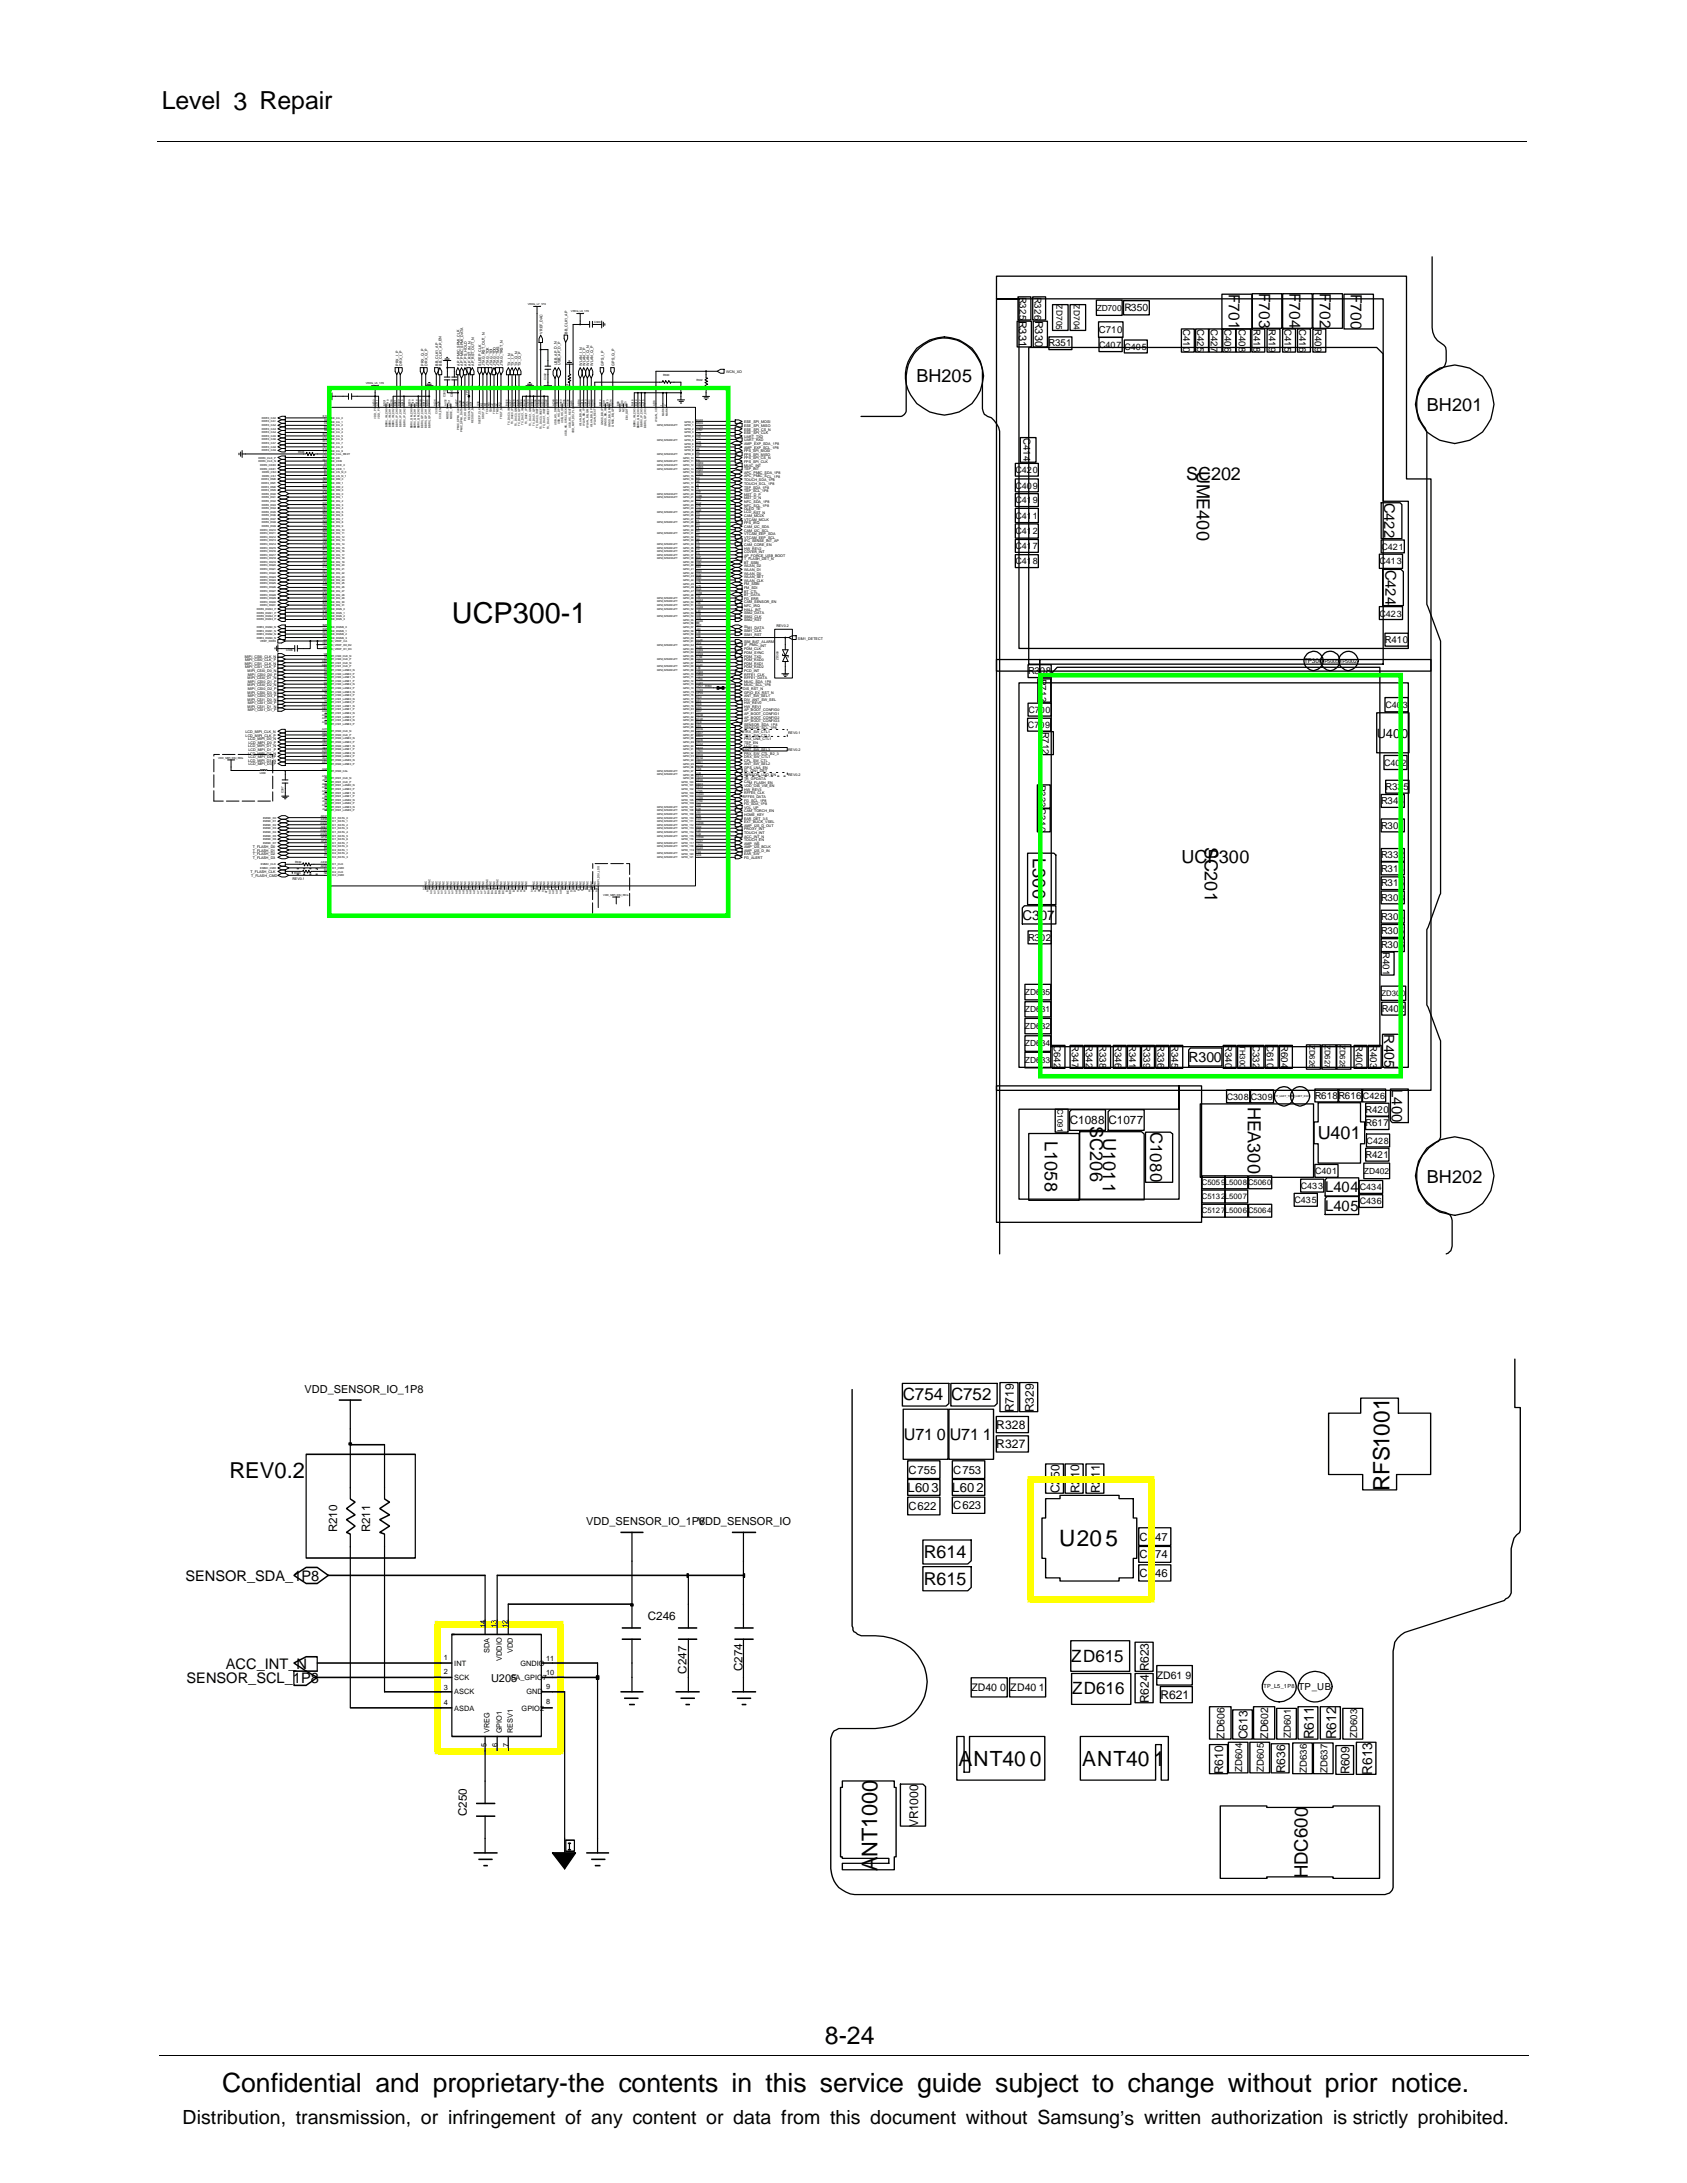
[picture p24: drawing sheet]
<svg xmlns="http://www.w3.org/2000/svg" width="216mm" height="279mm" viewBox="0 0 216 279" stroke-linecap="round" stroke-linejoin="round" font-family="sans-serif">
<defs><g id="words">
<text font-size="3.7" x="57.8" y="79.7">UCP300-1</text>
<text font-size="3.4" x="28.4" y="267.7">Confidential and proprietary-the contents in this service guide subject to change without prior notice.</text>
<g font-size="3.2">
<text x="20.7" y="14">Level 3 Repair</text>
<text x="105.6" y="261.6">8-24</text>
</g>
<g font-size="2.9">
<text x="177.8" y="190.8" transform="rotate(-90 177.8 190.8)">RFS1001</text>
<text x="135.6" y="197.9">U205</text>
</g>
<g font-size="2.8">
<text x="29.4" y="189.2">REV0.2</text>
<text x="112.3" y="237.7" transform="rotate(-90 112.3 237.7)">NT1000</text>
<text x="112.3" y="239.5" transform="rotate(-90 112.3 239.5)">A</text>
</g>
<g font-size="2.7">
<text x="122.7" y="226">ANT40 0</text>
<text x="138.5" y="226">ANT40 1</text>
</g>
<text font-size="2.5" x="23.4" y="271.9">Distribution, transmission, or infringement of any content or data from this document without Samsung’s written authorization is strictly prohibited.</text>
<text font-size="2.4" x="167.4" y="240.4" transform="rotate(-90 167.4 240.4)">HDC600</text>
<g font-size="2.3">
<text x="117.3" y="48.9">BH205</text>
<text x="182.6" y="52.6">BH201</text>
<text x="151.8" y="61.5">SC202</text>
<text x="153.2" y="60.3" transform="rotate(90 153.2 60.3)">UME400</text>
<text x="132.2" y="109.9" transform="rotate(90 132.2 109.9)">L300</text>
<text x="151.2" y="110.5">UCP300</text>
<text x="154.2" y="108.4" transform="rotate(90 154.2 108.4)">SC201</text>
<text x="159.7" y="141.7" transform="rotate(90 159.7 141.7)">HEA300</text>
<text x="133.7" y="146" transform="rotate(90 133.7 146)">L1058</text>
<text x="139.5" y="144.2" transform="rotate(90 139.5 144.2)">SC206</text>
<text x="141.2" y="145.7" transform="rotate(90 141.2 145.7)">U1011</text>
<text x="168.6" y="145.8">U401</text>
<text x="182.6" y="151.4">BH202</text>
<text x="118.2" y="199.5">R614</text>
<text x="118.2" y="202.9">R615</text>
</g>
<g font-size="2.2">
<text x="115.5" y="179.2">C754</text>
<text x="121.7" y="179.2">C752</text>
<text x="137.1" y="212.7">ZD615</text>
<text x="137.2" y="216.9">ZD616</text>
</g>
<g font-size="2.1">
<text x="147.2" y="144.9" transform="rotate(90 147.2 144.9)">C1080</text>
<text x="115.7" y="184.3">U71 0 U71 1</text>
</g>
<g font-size="2">
<text x="157.3" y="38.8" transform="rotate(90 157.3 38.8)">701</text>
<text x="157.3" y="37.6" transform="rotate(90 157.3 37.6)">F</text>
<text x="161.2" y="38.7" transform="rotate(90 161.2 38.7)">703</text>
<text x="161.2" y="37.5" transform="rotate(90 161.2 37.5)">F</text>
<text x="165" y="38.7" transform="rotate(90 165 38.7)">704</text>
<text x="165" y="37.5" transform="rotate(90 165 37.5)">F</text>
<text x="168.9" y="38.7" transform="rotate(90 168.9 38.7)">702</text>
<text x="168.9" y="37.5" transform="rotate(90 168.9 37.5)">F</text>
<text x="172.9" y="38.8" transform="rotate(90 172.9 38.8)">700</text>
<text x="172.9" y="37.6" transform="rotate(90 172.9 37.6)">F</text>
</g>
<g font-size="1.9">
<text x="177.1" y="64.3" transform="rotate(90 177.1 64.3)">C422</text>
<text x="177.3" y="72.9" transform="rotate(90 177.3 72.9)">C424</text>
<text x="178.1" y="139.4" transform="rotate(90 178.1 139.4)">L400</text>
<text x="169.6" y="152.5">L404</text>
<text x="169.6" y="154.9">L405</text>
<text x="23.7" y="202.3">SENSOR_SDA_1P8</text>
<text x="23.9" y="215.4">SENSOR_SCL_1P8</text>
<text x="28.9" y="213.6">ACC_INT_N</text>
</g>
<g font-size="1.8">
<text x="152.1" y="135.9">R300</text>
<text x="177.2" y="132.4" transform="rotate(90 177.2 132.4)">R405</text>
<text x="168.1" y="222.6" transform="rotate(-90 168.1 222.6)">R611</text>
<text x="171" y="222.6" transform="rotate(-90 171 222.6)">R612</text>
<text x="175.6" y="227.2" transform="rotate(-90 175.6 227.2)">R613</text>
</g>
<g font-size="1.7">
<text x="130.9" y="117.7">C307</text>
<text x="116.1" y="190.9">L603</text>
<text x="121.9" y="190.9">L602</text>
</g>
<text font-size="1.6" x="176.2" y="94.4">U400</text>
<g font-size="1.5">
<text x="136.9" y="143.9">C1088</text>
<text x="141.9" y="143.9">C1077</text>
<text x="127.5" y="185.3">R327</text>
<text x="127.5" y="182.9">R328</text>
<text x="129.8" y="180.7" transform="rotate(-90 129.8 180.7)">R719</text>
<text x="132.3" y="180.7" transform="rotate(-90 132.3 180.7)">R329</text>
<text x="135.6" y="191.1" transform="rotate(-90 135.6 191.1)">C250</text>
<text x="138.1" y="191.1" transform="rotate(-90 138.1 191.1)">R210</text>
<text x="140.8" y="191.1" transform="rotate(-90 140.8 191.1)">R211</text>
<text x="43.1" y="196.1" transform="rotate(-90 43.1 196.1)">R210</text>
<text x="47.4" y="196.1" transform="rotate(-90 47.4 196.1)">R211</text>
<text x="82.9" y="207.4">C246</text>
<text x="87.9" y="214.2" transform="rotate(-90 87.9 214.2)">C247</text>
<text x="95" y="213.9" transform="rotate(-90 95 213.9)">C274</text>
<text x="147" y="213.9" transform="rotate(-90 147 213.9)">R623</text>
<text x="147" y="217.9" transform="rotate(-90 147 217.9)">R624</text>
<text x="148.5" y="217.4">R621</text>
<text x="156.5" y="227" transform="rotate(-90 156.5 227)">R610</text>
<text x="159.7" y="222.6" transform="rotate(-90 159.7 222.6)">C613</text>
<text x="164.5" y="226.9" transform="rotate(-90 164.5 226.9)">R636</text>
<text x="172.7" y="227.1" transform="rotate(-90 172.7 227.1)">R609</text>
<text x="59.8" y="232.5" transform="rotate(-90 59.8 232.5)">C250</text>
<text x="117.5" y="233.8" transform="rotate(-90 117.5 233.8)">VR1000</text>
</g>
<g font-size="1.4">
<text x="130.4" y="41.1" transform="rotate(90 130.4 41.1)">R331</text>
<text x="132.5" y="41.1" transform="rotate(90 132.5 41.1)">R330</text>
<text x="39" y="178.3">VDD_SENSOR_IO_1P8</text>
<text x="116.3" y="188.6">C755</text>
<text x="122" y="188.6">C753</text>
<text x="75" y="195.2">VDD_SENSOR_IO_1P8</text>
<text x="89.3" y="195.2">VDD_SENSOR_IO</text>
<text x="116.3" y="193.3">C622</text>
<text x="122" y="193.2">C623</text>
<text x="145.8" y="197.2">C247</text>
<text x="145.8" y="201.8">C246</text>
<text x="145.8" y="199.5">C274</text>
<text x="62.8" y="215.3">U205</text>
</g>
<g font-size="1.3">
<text x="143.9" y="39.9">R350</text>
<text x="148" y="214.8">ZD61 9</text>
<text x="124.3" y="216.4">ZD40 0 ZD40 1</text>
<text x="156.7" y="222.5" transform="rotate(-90 156.7 222.5)">ZD606</text>
<text x="162.3" y="222.5" transform="rotate(-90 162.3 222.5)">ZD602</text>
</g>
<g font-size="1.2">
<text x="130.5" y="38" transform="rotate(90 130.5 38)">R325</text>
<text x="132.4" y="38" transform="rotate(90 132.4 38)">R326</text>
<text x="134.2" y="44.3">R351</text>
<text x="140.6" y="42.6">C710</text>
<text x="151.4" y="42.1" transform="rotate(90 151.4 42.1)">C410</text>
<text x="153.2" y="42.1" transform="rotate(90 153.2 42.1)">C425</text>
<text x="154.9" y="42.1" transform="rotate(90 154.9 42.1)">C427</text>
<text x="156.7" y="42.1" transform="rotate(90 156.7 42.1)">C406</text>
<text x="158.5" y="42.1" transform="rotate(90 158.5 42.1)">C408</text>
<text x="160.4" y="42.1" transform="rotate(90 160.4 42.1)">R418</text>
<text x="162.4" y="42.1" transform="rotate(90 162.4 42.1)">R419</text>
<text x="164.4" y="42.1" transform="rotate(90 164.4 42.1)">C415</text>
<text x="166.3" y="42.1" transform="rotate(90 166.3 42.1)">C416</text>
<text x="168.3" y="42.1" transform="rotate(90 168.3 42.1)">R409</text>
<text x="131" y="56" transform="rotate(90 131 56)">C414</text>
<text x="177.2" y="82.3">R410</text>
<text x="131.6" y="86.3">R308</text>
<text x="133" y="86.9" transform="rotate(90 133 86.9)">R</text>
<text x="133" y="87.7" transform="rotate(90 133 87.7)">713</text>
<text x="133.4" y="93.6" transform="rotate(90 133.4 93.6)">R712</text>
<text x="133" y="100.5" transform="rotate(90 133 100.5)">R333C310</text>
<text x="177.3" y="101.1">R335</text>
<text x="176.8" y="106">R301</text>
<text x="176.8" y="102.9">R344</text>
<text x="176.8" y="111.6">R314</text>
<text x="176.8" y="113.5">R315</text>
<text x="176.8" y="109.9">R332</text>
<text x="176.8" y="115.3">R303</text>
<text x="176.8" y="117.8">R304</text>
<text x="176.8" y="119.5">R305</text>
<text x="131.6" y="120.4">R302</text>
<text x="176.8" y="121.4">R306</text>
<text x="177" y="121.9" transform="rotate(90 177 121.9)">R401</text>
<text x="176.8" y="129.5">R402</text>
<text x="134.9" y="133.8" transform="rotate(90 134.9 133.8)">C642</text>
<text x="137.2" y="133.8" transform="rotate(90 137.2 133.8)">R347</text>
<text x="139" y="133.8" transform="rotate(90 139 133.8)">R342</text>
<text x="140.7" y="133.8" transform="rotate(90 140.7 133.8)">R338</text>
<text x="142.7" y="133.8" transform="rotate(90 142.7 133.8)">R346</text>
<text x="144.5" y="133.8" transform="rotate(90 144.5 133.8)">R341</text>
<text x="146.3" y="133.8" transform="rotate(90 146.3 133.8)">R339</text>
<text x="148.1" y="133.8" transform="rotate(90 148.1 133.8)">R336</text>
<text x="149.9" y="133.8" transform="rotate(90 149.9 133.8)">R345</text>
<text x="156.8" y="133.8" transform="rotate(90 156.8 133.8)">R340</text>
<text x="160.3" y="133.8" transform="rotate(90 160.3 133.8)">C332</text>
<text x="162.1" y="133.8" transform="rotate(90 162.1 133.8)">C610</text>
<text x="164" y="133.8" transform="rotate(90 164 133.8)">R604</text>
<text x="173.5" y="133.8" transform="rotate(90 173.5 133.8)">R400</text>
<text x="175.3" y="133.8" transform="rotate(90 175.3 133.8)">R403</text>
<text x="168.3" y="140.6">R618R616C426</text>
<text x="174.8" y="142.5">R420</text>
<text x="174.8" y="148.2">R421</text>
<text x="174.8" y="144.2">R617</text>
<text x="166.2" y="216.3">TP_UB</text>
<text x="159" y="226.8" transform="rotate(-90 159 226.8)">ZD604</text>
<text x="161.7" y="226.8" transform="rotate(-90 161.7 226.8)">ZD605</text>
<text x="165.2" y="222.5" transform="rotate(-90 165.2 222.5)">ZD601</text>
<text x="167.2" y="226.9" transform="rotate(-90 167.2 226.9)">ZD636</text>
<text x="169.9" y="226.9" transform="rotate(-90 169.9 226.9)">ZD637</text>
<text x="173.7" y="222.5" transform="rotate(-90 173.7 222.5)">ZD603</text>
</g>
<g font-size="1.1">
<text x="135.2" y="39" transform="rotate(90 135.2 39)">ZD705</text>
<text x="137.4" y="39" transform="rotate(90 137.4 39)">ZD704</text>
<text x="140.4" y="39.8">ZD700</text>
<text x="140.7" y="44.5">C407 C405</text>
<text x="130" y="62.5">C409</text>
<text x="130" y="64.4">C419</text>
<text x="130" y="60.6">C420</text>
<text x="130" y="66.4">C411</text>
<text x="130" y="68.4">C412</text>
<text x="130" y="70.3">C417</text>
<text x="176.8" y="70.3">C421</text>
<text x="130" y="72.2">C418</text>
<text x="176.6" y="72.2">C413</text>
<text x="176.6" y="78.9">C423</text>
<text x="131.6" y="93.2">C709</text>
<text x="131.6" y="91.3">C700</text>
<text x="177.3" y="90.6">C403</text>
<text x="177.1" y="98">C402</text>
<text x="131.2" y="129.5">ZD631</text>
<text x="131.2" y="131.7">ZD632</text>
<text x="131.2" y="127.3">ZD635</text>
<text x="131.2" y="136">ZD633</text>
<text x="131.2" y="133.9">ZD634</text>
<text x="157" y="140.7">C308 C309</text>
<text x="174.9" y="146.4">C428</text>
<text x="165.7" y="154">C435</text>
<text x="166.5" y="152.1">C433</text>
<text x="168.3" y="150.3">C401</text>
<text x="174" y="152.3">C434</text>
<text x="174" y="154.1">C436</text>
<text x="174.6" y="150.2">ZD402</text>
</g>
<g font-size="1">
<text x="176.8" y="127.5">ZD300</text>
<text x="158.7" y="133.8" transform="rotate(90 158.7 133.8)">TH300</text>
<text x="167.6" y="133.7" transform="rotate(90 167.6 133.7)">ZD626</text>
<text x="169.6" y="133.7" transform="rotate(90 169.6 133.7)">ZD627</text>
<text x="171.4" y="133.7" transform="rotate(90 171.4 133.7)">ZD628</text>
<text x="135.3" y="141.9" transform="rotate(90 135.3 141.9)">C1091</text>
<text x="153.8" y="151.7">C5059L5008C5060</text>
<text x="153.8" y="155.3">C5127L5006C5064</text>
<text x="153.8" y="153.5">C5132L5007</text>
</g>
<g font-size=".9">
<text x="62.1" y="208.4" transform="rotate(-90 62.1 208.4)">14</text>
<text x="63.5" y="208.4" transform="rotate(-90 63.5 208.4)">13</text>
<text x="65" y="208.4" transform="rotate(-90 65 208.4)">12</text>
<text x="56.8" y="214.3">2</text>
<text x="56.8" y="212.4">1</text>
<text x="58.1" y="215">SCK</text>
<text x="58.1" y="213.2">INT</text>
<text x="62.7" y="211.6" transform="rotate(-90 62.7 211.6)">SDA</text>
<text x="64.2" y="212.6" transform="rotate(-90 64.2 212.6)">VDDIO</text>
<text x="65.4" y="215">SA_GPIO7</text>
<text x="65.6" y="211.6" transform="rotate(-90 65.6 211.6)">VDD</text>
<text x="66.6" y="213.2">GNDIO</text>
<text x="69.9" y="214.4">10</text>
<text x="69.9" y="212.5">11</text>
<text x="56.8" y="216.3">3</text>
<text x="56.8" y="218.2">4</text>
<text x="58.1" y="216.9">ASCK</text>
<text x="58.1" y="218.9">ASDA</text>
<text x="62.7" y="221.8" transform="rotate(-90 62.7 221.8)">VREG</text>
<text x="64.2" y="221.8" transform="rotate(-90 64.2 221.8)">GPIO1</text>
<text x="65.6" y="221.8" transform="rotate(-90 65.6 221.8)">RESV1</text>
<text x="66.8" y="218.9">GPIO2</text>
<text x="67.4" y="216.9">GND</text>
<text x="69.9" y="218">8</text>
<text x="69.9" y="216.2">9</text>
<text x="62.3" y="223.6" transform="rotate(-90 62.3 223.6)">5</text>
<text x="63.6" y="223.6" transform="rotate(-90 63.6 223.6)">6</text>
<text x="65.1" y="223.6" transform="rotate(-90 65.1 223.6)">7</text>
</g>
<text font-size=".8" x="166.9" y="84.9">TP300</text>
<g font-size=".7">
<text x="169.1" y="84.8">TP5005TP5002</text>
<text x="161.7" y="216">TP_L5_1P8</text>
</g>
<g font-size=".5">
<text x="51" y="46.8" transform="rotate(-90 51 46.8)">PRX_I_P</text>
<text x="51.5" y="46.8" transform="rotate(-90 51.5 46.8)">DRX_I_P</text>
<text x="54.2" y="46.8" transform="rotate(-90 54.2 46.8)">PRX_Q_P</text>
<text x="54.7" y="46.8" transform="rotate(-90 54.7 46.8)">DRX_Q_P</text>
<text x="56.1" y="46.8" transform="rotate(-90 56.1 46.8)">BB_CLK1_AP</text>
<text x="56.5" y="46.8" transform="rotate(-90 56.5 46.8)">BB_CLK1_AP_EN</text>
<text x="58.8" y="46.8" transform="rotate(-90 58.8 46.8)">AP_PMIC_SPMI_CLK</text>
<text x="59.3" y="46.8" transform="rotate(-90 59.3 46.8)">AP_PMIC_SPMI_DATA</text>
<text x="59.8" y="46.8" transform="rotate(-90 59.8 46.8)">AP_PS_HOLD</text>
<text x="60.2" y="46.8" transform="rotate(-90 60.2 46.8)">AP_RST_IN_N</text>
<text x="60.7" y="46.8" transform="rotate(-90 60.7 46.8)">AP_RST_OUT_N</text>
<text x="61.6" y="46.8" transform="rotate(-90 61.6 46.8)">SLEEP_CLK</text>
<text x="62.1" y="46.8" transform="rotate(-90 62.1 46.8)">JTAG_RST_OUT_N</text>
<text x="62.6" y="46.8" transform="rotate(-90 62.6 46.8)">JTAG_TCK</text>
<text x="63" y="46.8" transform="rotate(-90 63 46.8)">JTAG_TDI</text>
<text x="63.5" y="46.8" transform="rotate(-90 63.5 46.8)">JTAG_TDO</text>
<text x="63.9" y="46.8" transform="rotate(-90 63.9 46.8)">JTAG_TMS</text>
<text x="64.4" y="46.8" transform="rotate(-90 64.4 46.8)">JTAG_TRST_N</text>
<text x="65.3" y="46.8" transform="rotate(-90 65.3 46.8)">TX_I_N</text>
<text x="65.8" y="46.8" transform="rotate(-90 65.8 46.8)">TX_I_P</text>
<text x="66.2" y="46.8" transform="rotate(-90 66.2 46.8)">TX_Q_N</text>
<text x="66.7" y="46.8" transform="rotate(-90 66.7 46.8)">TX_Q_P</text>
<text x="69.4" y="42.7" transform="rotate(-90 69.4 42.7)">VREF_DAC</text>
<text x="71.3" y="46.7" transform="rotate(-90 71.3 46.7)">USB_AP_D_N</text>
<text x="71.7" y="46.7" transform="rotate(-90 71.7 46.7)">USB_AP_D_P</text>
<text x="72.6" y="42.7" transform="rotate(-90 72.6 42.7)">BB_CLK1_AP</text>
<text x="74.5" y="46.8" transform="rotate(-90 74.5 46.8)">WLAN_I_N</text>
<text x="75" y="46.8" transform="rotate(-90 75 46.8)">WLAN_I_P</text>
<text x="75.4" y="46.8" transform="rotate(-90 75.4 46.8)">WLAN_Q_N</text>
<text x="75.9" y="46.8" transform="rotate(-90 75.9 46.8)">WLAN_Q_P</text>
<text x="77.3" y="46.8" transform="rotate(-90 77.3 46.8)">GPS_I_P</text>
<text x="78.7" y="46.8" transform="rotate(-90 78.7 46.8)">GPS_Q_P</text>
<text x="92.9" y="47.8">WCN_XO</text>
<text x="95.2" y="54.2">ESE_SPI_MOSI</text>
<text x="95.2" y="54.7">ESE_SPI_MISO</text>
<text x="95.2" y="55.6">ESE_SPI_CLK</text>
<text x="95.2" y="55.1">ESE_SPI_CS_N</text>
<text x="95.2" y="59.8">MUIC_INT</text>
<text x="95.2" y="56.5">UART_RXD</text>
<text x="95.2" y="58.8">FPS_SPI_CS_N</text>
<text x="95.2" y="56">UART_TXD</text>
<text x="95.2" y="57">AMP_EXP_SDA_1P8</text>
<text x="95.2" y="59.2">FPS_SPI_CLK</text>
<text x="95.2" y="57.9">FPS_SPI_MOSI</text>
<text x="95.2" y="58.4">FPS_SPI_MISO</text>
<text x="95.2" y="57.4">AMP_EXP_SCL_1P8</text>
<text x="95.2" y="65.7">LCD_RST_N</text>
<text x="95.2" y="60.2">TSP_INT</text>
<text x="95.2" y="63.9">MST_D_N</text>
<text x="95.2" y="63.4">MST_D_P</text>
<text x="95.2" y="60.7">APC_PMIC_SDA_1P8</text>
<text x="95.2" y="61.1">APC_PMIC_SCL_1P8</text>
<text x="95.2" y="62.5">TSP_SDA_1P8</text>
<text x="95.2" y="64.8">NFC_SCL_1P8</text>
<text x="95.2" y="63">TSP_SCL_1P8</text>
<text x="95.2" y="61.6">TOUCH_SDA_1P8</text>
<text x="95.2" y="62">TOUCH_SCL_1P8</text>
<text x="95.2" y="65.3">OLED_TE</text>
<text x="95.2" y="64.3">NFC_SDA_1P8</text>
<text x="95.2" y="70.8">COVER_INT</text>
<text x="95.2" y="70.4">HW_REV2</text>
<text x="95.2" y="69.8">CAM_CORE_EN</text>
<text x="95.2" y="67.1">FPS_IRQ</text>
<text x="95.2" y="67.6">CAM_I2C_SDA</text>
<text x="95.2" y="71.7">T_FLASH_DET_N</text>
<text x="95.2" y="68.1">CAM_I2C_SCL</text>
<text x="95.2" y="69.4">IFC_SENSE_INT_AP</text>
<text x="95.2" y="66.6">VTCAM_MCLK</text>
<text x="95.2" y="68.5">VTCAM_EEP_SDA</text>
<text x="95.2" y="66.2">CAM_MCLK</text>
<text x="95.2" y="68.9">VTCAM_EEP_SCL</text>
<text x="95.2" y="71.3">AP_FORCE_USB_BOOT</text>
<text x="95.2" y="72.2">BT_SSBI</text>
<text x="95.2" y="76.3">BT_DATA</text>
<text x="95.2" y="75.9">BT_CTL</text>
<text x="95.2" y="77.2">CAM_SENSOR_EN</text>
<text x="95.2" y="73.6">WLAN_D0</text>
<text x="95.2" y="74.9">FM_SSBI</text>
<text x="95.2" y="75.4">FM_SDI</text>
<text x="95.2" y="73.1">WLAN_D1</text>
<text x="95.2" y="76.8">FG_ERR</text>
<text x="95.2" y="72.6">WLAN_D2</text>
<text x="95.2" y="77.7">NFC_IRQ</text>
<text x="95.2" y="74">WLAN_SET</text>
<text x="95.2" y="74.5">WLAN_CLK</text>
<text x="95.2" y="82.3">SIM_BAT_ALARM</text>
<text x="95.2" y="83.2">PDM_CLK</text>
<text x="95.2" y="79.1">SIM2_CLK</text>
<text x="95.2" y="83.7">PDM_SYNC</text>
<text x="95.2" y="82.7">IF_PMIC_INT</text>
<text x="95.2" y="79.5">SIM2_RST</text>
<text x="95.2" y="78.6">SIM2_DATA</text>
<text x="95.2" y="78.2">HALL_INT</text>
<text x="95.2" y="81.4">SIM1_RST</text>
<text x="95.2" y="80.9">SIM1_CLK</text>
<text x="95.2" y="80.4">SIM1_DATA</text>
<text x="99.4" y="80.3">REV0.2</text>
<text x="102.1" y="81.9">SIM1_DETECT</text>
<text x="31.3" y="85.1">MIPI_CSI1_CLK_N</text>
<text x="31.3" y="84.2">MIPI_CSI0_CLK_N</text>
<text x="31.4" y="84.6">MIPI_CSI0_CLK_P</text>
<text x="31.4" y="85.5">MIPI_CSI1_CLK_P</text>
<text x="31.7" y="86">MIPI_CSI0_D0_N</text>
<text x="31.7" y="89.7">MIPI_CSI1_D0_N</text>
<text x="31.7" y="86.9">MIPI_CSI0_D1_N</text>
<text x="31.7" y="87.8">MIPI_CSI0_D2_N</text>
<text x="31.7" y="88.8">MIPI_CSI0_D3_N</text>
<text x="31.7" y="86.5">MIPI_CSI0_D0_P</text>
<text x="31.7" y="87.4">MIPI_CSI0_D1_P</text>
<text x="31.7" y="88.3">MIPI_CSI0_D2_P</text>
<text x="31.7" y="89.2">MIPI_CSI0_D3_P</text>
<text x="95.1" y="88.3">OIS_RST_N</text>
<text x="95.2" y="89.2">ANT_SW_SEL1</text>
<text x="95.2" y="87.8">MUIC_SCL_1P8</text>
<text x="95.2" y="86">PCD_INT</text>
<text x="95.2" y="88.8">GPIO_EX_RST_N</text>
<text x="95.2" y="86.5">RFFE1_CLK</text>
<text x="95.2" y="86.9">RFFE1_DATA</text>
<text x="95.2" y="84.2">PDM_TXD</text>
<text x="95.2" y="84.6">PDM_RXD0</text>
<text x="95.2" y="87.4">MUIC_SDA_1P8</text>
<text x="95.2" y="85.1">PDM_RXD1</text>
<text x="95.2" y="89.7">DIV_ANT_SW_SEL</text>
<text x="95.2" y="85.5">PDM_RXD2</text>
<text x="31.4" y="93.9">LCD_MIPI_CLK_N</text>
<text x="31.4" y="94.3">LCD_MIPI_CLK_P</text>
<text x="31.7" y="90.6">MIPI_CSI1_D1_N</text>
<text x="31.7" y="90.1">MIPI_CSI1_D0_P</text>
<text x="31.7" y="91">MIPI_CSI1_D1_P</text>
<text x="31.8" y="94.7">LCD_MIPI_D0_N</text>
<text x="31.8" y="95.7">LCD_MIPI_D1_N</text>
<text x="31.8" y="95.2">LCD_MIPI_D0_P</text>
<text x="95.2" y="91">AP_BOOT_CONFIG0</text>
<text x="95.2" y="92.4">AP_BOOT_CONFIG3</text>
<text x="95.2" y="92">AP_BOOT_CONFIG2</text>
<text x="95.2" y="91.5">AP_BOOT_CONFIG1</text>
<text x="95.2" y="93.3">SENSOR_SCL_1P8</text>
<text x="95.2" y="95.2">TSP_EN</text>
<text x="95.2" y="95.7">LCD_EN</text>
<text x="95.2" y="90.6">HW_REV1</text>
<text x="95.2" y="90.1">HW_REV0</text>
<text x="95.2" y="94.8">PRX_LNA_CTL1</text>
<text x="95.2" y="92.9">SENSOR_SDA_1P8</text>
<text x="95.2" y="93.9">TRX_SW_CTL1</text>
<text x="95.2" y="94.3">TRX_SW_CTL2</text>
<text x="100.9" y="94">REV0.1</text>
<text x="31.8" y="96.6">LCD_MIPI_D2_N</text>
<text x="31.8" y="97.5">LCD_MIPI_D3_N</text>
<text x="31.8" y="98">LCD_MIPI_D3_P</text>
<text x="31.8" y="96.1">LCD_MIPI_D1_P</text>
<text x="31.8" y="97.1">LCD_MIPI_D2_P</text>
<text x="95.2" y="96.6">PRX_SW_CTL_B2_3</text>
<text x="95.2" y="101.2">HW_REV3</text>
<text x="95.2" y="97.1">DRX_SW_CTL1</text>
<text x="95.2" y="98.4">GPS_LNA_EN</text>
<text x="95.2" y="98">ANT_SW_SEL2</text>
<text x="95.2" y="99.4">SENSOR_LDO_EN</text>
<text x="95.2" y="96.1">ANT_SW_SEL3</text>
<text x="95.2" y="98.9">EL_ON1_DET</text>
<text x="95.2" y="100.7">VDD_OIS_VM_EN</text>
<text x="95.2" y="100.3">CAM_FLASH_EN</text>
<text x="95.2" y="101.7">RFFE5_CLK</text>
<text x="95.2" y="97.5">CPL_SW_CTL</text>
<text x="95.2" y="99.8">TR_GPDATA</text>
<text x="100.9" y="96.1">REV0.2</text>
<text x="100.9" y="99.3">REV0.2</text>
<text x="95.1" y="102.2">RFFE5_DATA</text>
<text x="95.2" y="107.7">TOUCH_EN</text>
<text x="95.2" y="103">FG_SDA_1P8</text>
<text x="95.2" y="106.7">TOUCH_INT</text>
<text x="95.2" y="103.9">CAM_TORCH_EN</text>
<text x="95.2" y="104.9">EAR_DET_3.5</text>
<text x="95.2" y="102.6">FG_SCL_1P8</text>
<text x="95.2" y="104.4">HOME_KEY</text>
<text x="95.2" y="105.3">EXT_BUCK_VSEL</text>
<text x="95.2" y="106.3">PROXY_INT</text>
<text x="95.2" y="105.8">AMP_I2S_D_OUT</text>
<text x="95.2" y="107.2">ACC_INT_N</text>
<text x="95.2" y="103.5">VOL_UP</text>
<text x="32.1" y="111.8">T_FLASH_CLK</text>
<text x="32.1" y="112.3">T_FLASH_CMD</text>
<text x="32.3" y="109.5">T_FLASH_D2</text>
<text x="32.3" y="110">T_FLASH_D3</text>
<text x="32.3" y="109">T_FLASH_D1</text>
<text x="32.3" y="108.6">T_FLASH_D0</text>
<text x="37.4" y="112.7">REV0.1</text>
<text x="95.2" y="110">FG_ALERT</text>
<text x="95.2" y="109.5">EAR_SW</text>
<text x="95.2" y="108.6">AMP_I2S_BCLK</text>
<text x="95.2" y="108.1">AMP_WS</text>
<text x="95.2" y="109">AMP_I2S_D_IN</text>
</g>
<g font-size=".4">
<text x="76" y="41.3">C300</text>
<text x="44.6" y="49.8">C305</text>
<text x="57" y="50.9" transform="rotate(-90 57 50.9)">C303</text>
<text x="57.9" y="50.9" transform="rotate(-90 57.9 50.9)">C304</text>
<text x="59.9" y="50.5" transform="rotate(-90 59.9 50.5)">TP30</text>
<text x="59.9" y="49.6" transform="rotate(-90 59.9 49.6)">0</text>
<text x="69.9" y="48.7" transform="rotate(-90 69.9 48.7)">C302</text>
<text x="72.8" y="49.9" transform="rotate(-90 72.8 49.9)">R</text>
<text x="72.8" y="49.6" transform="rotate(-90 72.8 49.6)">301</text>
<text x="84.9" y="48.2">R300</text>
<text x="89.1" y="48.8">R302</text>
<text x="38.1" y="58">R308</text>
<text x="36.6" y="83.4">C306</text>
<text x="90.3" y="87.9">R350</text>
<text x="99.6" y="84.5" transform="rotate(-90 99.6 84.5)">ZD300</text>
<text x="33.3" y="99.1">L300</text>
<text x="36.3" y="101.5" transform="rotate(-90 36.3 101.5)">C307</text>
<text x="37.7" y="111.9">R333</text>
<text x="37.8" y="110.5">R332</text>
</g>
<g font-size=".3">
<text x="67.5" y="39">VREG_L7_1P8</text>
<text x="73.1" y="39.9">VREG_L6_1P8</text>
<text x="33.5" y="53.6">DDR3_CA0</text>
<text x="41.3" y="53.4">E10</text>
<text x="41.5" y="53.9">E8</text>
<text x="42.1" y="53.6">EBI0_CA_0</text>
<text x="46.8" y="49.1">VREG_L5_1P8</text>
<text x="48" y="52" transform="rotate(-90 48 52)">AF33</text>
<text x="48.2" y="53.6" transform="rotate(-90 48.2 53.6)">VDD_P7</text>
<text x="48.4" y="52" transform="rotate(-90 48.4 52)">AT11</text>
<text x="48.6" y="53.6" transform="rotate(-90 48.6 53.6)">VDD_P3</text>
<text x="49.3" y="52" transform="rotate(-90 49.3 52)">BD21</text>
<text x="49.8" y="52" transform="rotate(-90 49.8 52)">AY19</text>
<text x="50.2" y="52" transform="rotate(-90 50.2 52)">BC16</text>
<text x="50.7" y="52" transform="rotate(-90 50.7 52)">BB21</text>
<text x="51.2" y="52" transform="rotate(-90 51.2 52)">BA20</text>
<text x="51.6" y="52" transform="rotate(-90 51.6 52)">BB15</text>
<text x="52.5" y="52" transform="rotate(-90 52.5 52)">BE20</text>
<text x="53" y="52" transform="rotate(-90 53 52)">BA18</text>
<text x="53.5" y="52" transform="rotate(-90 53.5 52)">BE14</text>
<text x="53.9" y="52" transform="rotate(-90 53.9 52)">BC20</text>
<text x="54.4" y="52" transform="rotate(-90 54.4 52)">BB17</text>
<text x="54.8" y="52" transform="rotate(-90 54.8 52)">BD15</text>
<text x="55.8" y="52" transform="rotate(-90 55.8 52)">AL34</text>
<text x="56" y="53" transform="rotate(-90 56 53)">CXO</text>
<text x="56.2" y="52" transform="rotate(-90 56.2 52)">A36</text>
<text x="56.5" y="53.7" transform="rotate(-90 56.5 53.7)">CXO_EN</text>
<text x="57.2" y="52" transform="rotate(-90 57.2 52)">AU32</text>
<text x="57.4" y="53.7" transform="rotate(-90 57.4 53.7)">MODE_0</text>
<text x="57.6" y="52" transform="rotate(-90 57.6 52)">AT31</text>
<text x="57.8" y="53.7" transform="rotate(-90 57.8 53.7)">MODE_1</text>
<text x="58.5" y="52" transform="rotate(-90 58.5 52)">AK37</text>
<text x="59" y="52" transform="rotate(-90 59 52)">AJ36</text>
<text x="59.5" y="52" transform="rotate(-90 59.5 52)">E36</text>
<text x="59.7" y="53.8" transform="rotate(-90 59.7 53.8)">PS_HOLD</text>
<text x="59.9" y="52" transform="rotate(-90 59.9 52)">F35</text>
<text x="60.2" y="53.7" transform="rotate(-90 60.2 53.7)">RESIN_N</text>
<text x="60.4" y="52" transform="rotate(-90 60.4 52)">AV1</text>
<text x="61.3" y="52" transform="rotate(-90 61.3 52)">G36</text>
<text x="61.8" y="52" transform="rotate(-90 61.8 52)">K1</text>
<text x="62" y="53.6" transform="rotate(-90 62 53.6)">SRST_N</text>
<text x="62.2" y="52" transform="rotate(-90 62.2 52)">M1</text>
<text x="62.5" y="52.9" transform="rotate(-90 62.5 52.9)">TCK</text>
<text x="62.7" y="52" transform="rotate(-90 62.7 52)">M3</text>
<text x="62.9" y="52.8" transform="rotate(-90 62.9 52.8)">TDI</text>
<text x="63.1" y="52" transform="rotate(-90 63.1 52)">J2</text>
<text x="63.4" y="53" transform="rotate(-90 63.4 53)">TDO</text>
<text x="63.6" y="52" transform="rotate(-90 63.6 52)">L2</text>
<text x="63.8" y="53" transform="rotate(-90 63.8 53)">TMS</text>
<text x="64.1" y="52" transform="rotate(-90 64.1 52)">K3</text>
<text x="64.3" y="53.6" transform="rotate(-90 64.3 53.6)">TRST_N</text>
<text x="65" y="52" transform="rotate(-90 65 52)">BA26</text>
<text x="65.4" y="52" transform="rotate(-90 65.4 52)">AY27</text>
<text x="65.9" y="52" transform="rotate(-90 65.9 52)">BE26</text>
<text x="66.4" y="52" transform="rotate(-90 66.4 52)">BD25</text>
<text x="66.8" y="52" transform="rotate(-90 66.8 52)">BE24</text>
<text x="67.3" y="52" transform="rotate(-90 67.3 52)">BC24</text>
<text x="67.7" y="52" transform="rotate(-90 67.7 52)">AY23</text>
<text x="68.2" y="52" transform="rotate(-90 68.2 52)">BB23</text>
<text x="68.6" y="52" transform="rotate(-90 68.6 52)">AU26</text>
<text x="69.1" y="52" transform="rotate(-90 69.1 52)">AR26</text>
<text x="69.6" y="52" transform="rotate(-90 69.6 52)">AT23</text>
<text x="70" y="52" transform="rotate(-90 70 52)">AU22</text>
<text x="71" y="52" transform="rotate(-90 71 52)">AC40</text>
<text x="71.4" y="52" transform="rotate(-90 71.4 52)">AB39</text>
<text x="71.9" y="52" transform="rotate(-90 71.9 52)">AA40</text>
<text x="72.3" y="52" transform="rotate(-90 72.3 52)">AD35</text>
<text x="72.8" y="52" transform="rotate(-90 72.8 52)">AC38</text>
<text x="73.3" y="52" transform="rotate(-90 73.3 52)">AH5</text>
<text x="74.2" y="52" transform="rotate(-90 74.2 52)">AR14</text>
<text x="74.7" y="52" transform="rotate(-90 74.7 52)">AP15</text>
<text x="75.1" y="52" transform="rotate(-90 75.1 52)">AP13</text>
<text x="75.6" y="52" transform="rotate(-90 75.6 52)">AR12</text>
<text x="76" y="52" transform="rotate(-90 76 52)">AU14</text>
<text x="77" y="52" transform="rotate(-90 77 52)">BE12</text>
<text x="77.4" y="52" transform="rotate(-90 77.4 52)">BD11</text>
<text x="77.9" y="52" transform="rotate(-90 77.9 52)">BB13</text>
<text x="78.3" y="52" transform="rotate(-90 78.3 52)">BC14</text>
<text x="79.2" y="52" transform="rotate(-90 79.2 52)">BB9</text>
<text x="79.5" y="52.7" transform="rotate(-90 79.5 52.7)">NC</text>
<text x="79.7" y="52" transform="rotate(-90 79.7 52)">BD9</text>
<text x="79.9" y="52.7" transform="rotate(-90 79.9 52.7)">NC</text>
<text x="80.2" y="52" transform="rotate(-90 80.2 52)">H13</text>
<text x="80.4" y="53.7" transform="rotate(-90 80.4 53.7)">EBI_ODT</text>
<text x="81.1" y="52" transform="rotate(-90 81.1 52)">BA16</text>
<text x="81.5" y="52" transform="rotate(-90 81.5 52)">BA14</text>
<text x="82" y="52" transform="rotate(-90 82 52)">AY17</text>
<text x="82.5" y="52" transform="rotate(-90 82.5 52)">AY15</text>
<text x="83.8" y="52" transform="rotate(-90 83.8 52)">AR8</text>
<text x="84.1" y="54" transform="rotate(-90 84.1 54)">WLAN_XO</text>
<text x="84.8" y="52" transform="rotate(-90 84.8 52)">1</text>
<text x="85" y="53.3" transform="rotate(-90 85 53.3)">MARK</text>
<text x="85.3" y="52" transform="rotate(-90 85.3 52)">2</text>
<text x="85.4" y="53.3" transform="rotate(-90 85.4 53.3)">MARK</text>
<text x="89.1" y="53.9">BA38</text>
<text x="33.1" y="58.7">DDR3_CLK_P</text>
<text x="33.1" y="59.1">DDR3_CLK_N</text>
<text x="33.3" y="59.6">DDR3_CKE0</text>
<text x="33.5" y="56.4">DDR3_CA6</text>
<text x="33.5" y="54.6">DDR3_CA2</text>
<text x="33.5" y="56.9">DDR3_CA7</text>
<text x="33.5" y="54.1">DDR3_CA1</text>
<text x="33.5" y="55">DDR3_CA3</text>
<text x="33.5" y="55.5">DDR3_CA4</text>
<text x="33.5" y="57.8">DDR3_CA9</text>
<text x="33.5" y="55.9">DDR3_CA5</text>
<text x="33.5" y="57.3">DDR3_CA8</text>
<text x="41.3" y="56.6">D13</text>
<text x="41.3" y="58.9">D11</text>
<text x="41.3" y="59.8">A10</text>
<text x="41.3" y="55.7">B13</text>
<text x="41.3" y="57.1">B11</text>
<text x="41.3" y="58.5">C10</text>
<text x="41.3" y="56.2">C12</text>
<text x="41.3" y="57.5">E14</text>
<text x="41.3" y="58">F11</text>
<text x="41.5" y="54.3">C6</text>
<text x="41.5" y="59.4">A8</text>
<text x="41.5" y="54.8">D9</text>
<text x="41.5" y="55.2">E6</text>
<text x="42.1" y="54.6">EBI0_CA_2</text>
<text x="42.1" y="56.9">EBI0_CA_7</text>
<text x="42.1" y="59.1">EBI0_CKB</text>
<text x="42.1" y="57.3">EBI0_CA_8</text>
<text x="42.1" y="59.6">EBI0_CKE_0</text>
<text x="42.1" y="55.9">EBI0_CA_5</text>
<text x="42.1" y="55.5">EBI0_CA_4</text>
<text x="42.1" y="55">EBI0_CA_3</text>
<text x="42.1" y="54.1">EBI0_CA_1</text>
<text x="42.1" y="58.3">EBI0_CAL_REXT</text>
<text x="42.1" y="57.8">EBI0_CA_9</text>
<text x="42.1" y="58.7">EBI0_CK</text>
<text x="42.1" y="56.4">EBI0_CA_6</text>
<text x="49.6" y="54.7" transform="rotate(-90 49.6 54.7)">BBRX_IM_CH0</text>
<text x="50" y="54.7" transform="rotate(-90 50 54.7)">BBRX_IM_CH1</text>
<text x="50.5" y="54.7" transform="rotate(-90 50.5 54.7)">BBRX_IM_CH2</text>
<text x="50.9" y="54.6" transform="rotate(-90 50.9 54.6)">BBRX_IP_CH0</text>
<text x="51.4" y="54.6" transform="rotate(-90 51.4 54.6)">BBRX_IP_CH1</text>
<text x="51.9" y="54.6" transform="rotate(-90 51.9 54.6)">BBRX_IP_CH2</text>
<text x="52.8" y="54.8" transform="rotate(-90 52.8 54.8)">BBRX_QM_CH0</text>
<text x="53.2" y="54.8" transform="rotate(-90 53.2 54.8)">BBRX_QM_CH1</text>
<text x="53.7" y="54.8" transform="rotate(-90 53.7 54.8)">BBRX_QM_CH2</text>
<text x="54.1" y="54.8" transform="rotate(-90 54.1 54.8)">BBRX_QP_CH0</text>
<text x="54.6" y="54.8" transform="rotate(-90 54.6 54.8)">BBRX_QP_CH1</text>
<text x="55.1" y="54.8" transform="rotate(-90 55.1 54.8)">BBRX_QP_CH2</text>
<text x="58.8" y="55" transform="rotate(-90 58.8 55)">PMIC_SPMI_CLK</text>
<text x="59.2" y="55.3" transform="rotate(-90 59.2 55.3)">PMIC_SPMI_DATA</text>
<text x="60.6" y="54.1" transform="rotate(-90 60.6 54.1)">RESOUT_N</text>
<text x="61.5" y="54.3" transform="rotate(-90 61.5 54.3)">SLEEP_CLK</text>
<text x="65.2" y="54.4" transform="rotate(-90 65.2 54.4)">TX_DAC0_IM</text>
<text x="65.7" y="54.3" transform="rotate(-90 65.7 54.3)">TX_DAC0_IP</text>
<text x="66.1" y="54.5" transform="rotate(-90 66.1 54.5)">TX_DAC0_QM</text>
<text x="66.6" y="54.5" transform="rotate(-90 66.6 54.5)">TX_DAC0_QP</text>
<text x="67" y="54.4" transform="rotate(-90 67 54.4)">TX_DAC1_IM</text>
<text x="67.5" y="54.3" transform="rotate(-90 67.5 54.3)">TX_DAC1_IP</text>
<text x="68" y="54.5" transform="rotate(-90 68 54.5)">TX_DAC1_QM</text>
<text x="68.4" y="54.5" transform="rotate(-90 68.4 54.5)">TX_DAC1_QP</text>
<text x="68.9" y="54.8" transform="rotate(-90 68.9 54.8)">TX_DAC0_IREF</text>
<text x="69.3" y="54.9" transform="rotate(-90 69.3 54.9)">TX_DAC0_VREF</text>
<text x="69.8" y="54.8" transform="rotate(-90 69.8 54.8)">TX_DAC1_IREF</text>
<text x="70.3" y="54.9" transform="rotate(-90 70.3 54.9)">TX_DAC1_VREF</text>
<text x="71.2" y="54.4" transform="rotate(-90 71.2 54.4)">USB_HS_DM</text>
<text x="71.6" y="54.3" transform="rotate(-90 71.6 54.3)">USB_HS_DP</text>
<text x="72.1" y="54.2" transform="rotate(-90 72.1 54.2)">USB_HS_ID</text>
<text x="72.6" y="55.8" transform="rotate(-90 72.6 55.8)">USB_HS_SYSCLOCK</text>
<text x="73" y="54.7" transform="rotate(-90 73 54.7)">USB_HS_REXT</text>
<text x="73.5" y="55.5" transform="rotate(-90 73.5 55.5)">VDD_MIPI_DSI_PLL</text>
<text x="74.4" y="54.5" transform="rotate(-90 74.4 54.5)">WLAN_BB_IM</text>
<text x="74.9" y="54.5" transform="rotate(-90 74.9 54.5)">WLAN_BB_IP</text>
<text x="75.3" y="54.7" transform="rotate(-90 75.3 54.7)">WLAN_BB_QM</text>
<text x="75.8" y="54.7" transform="rotate(-90 75.8 54.7)">WLAN_BB_QP</text>
<text x="76.3" y="54.4" transform="rotate(-90 76.3 54.4)">WLAN_REXT</text>
<text x="77.2" y="54.4" transform="rotate(-90 77.2 54.4)">GNSS_BB_IP</text>
<text x="77.6" y="54.5" transform="rotate(-90 77.6 54.5)">GNSS_BB_IM</text>
<text x="78.1" y="54.7" transform="rotate(-90 78.1 54.7)">GNSS_BB_QM</text>
<text x="78.6" y="54.6" transform="rotate(-90 78.6 54.6)">GNSS_BB_QP</text>
<text x="81.3" y="54.7" transform="rotate(-90 81.3 54.7)">BBRX_IM_CH3</text>
<text x="81.8" y="54.8" transform="rotate(-90 81.8 54.8)">BBRX_QM_CH3</text>
<text x="82.2" y="54.6" transform="rotate(-90 82.2 54.6)">BBRX_IP_CH3</text>
<text x="82.7" y="54.8" transform="rotate(-90 82.7 54.8)">BBRX_QP_CH3</text>
<text x="84.1" y="59.1">MPM_INTERRUPT</text>
<text x="84.1" y="56.4">MPM_INTERRUPT</text>
<text x="84.1" y="54.6">MPM_INTERRUPT</text>
<text x="84.1" y="58.2">MPM_INTERRUPT</text>
<text x="84.1" y="59.6">MPM_INTERRUPT</text>
<text x="87.4" y="58.7">GPIO_10</text>
<text x="87.4" y="59.1">GPIO_11</text>
<text x="87.4" y="59.6">GPIO_12</text>
<text x="87.6" y="56.4">GPIO_5</text>
<text x="87.6" y="54.6">GPIO_1</text>
<text x="87.6" y="57.8">GPIO_8</text>
<text x="87.6" y="55.9">GPIO_4</text>
<text x="87.6" y="58.3">GPIO_9</text>
<text x="87.6" y="54.1">GPIO_0</text>
<text x="87.6" y="55.5">GPIO_3</text>
<text x="87.6" y="56.9">GPIO_6</text>
<text x="87.6" y="57.3">GPIO_7</text>
<text x="87.6" y="55">GPIO_2</text>
<text x="89.1" y="58.5">H1</text>
<text x="89.1" y="56.2">AY1</text>
<text x="89.1" y="54.3">BB39</text>
<text x="89.1" y="57.5">H5</text>
<text x="89.1" y="55.7">AT9</text>
<text x="89.1" y="59">E2</text>
<text x="89.1" y="59.8">AM35</text>
<text x="89.1" y="59.4">AM39</text>
<text x="89.1" y="58">G2</text>
<text x="89.1" y="55.2">AY37</text>
<text x="89.1" y="56.6">AY3</text>
<text x="89.1" y="57.1">AV3</text>
<text x="89.1" y="54.8">AV35</text>
<text x="33.3" y="60.1">DDR3_CKE1</text>
<text x="33.5" y="61.9">DDR3_DM1</text>
<text x="33.5" y="61.4">DDR3_DM0</text>
<text x="33.5" y="62.4">DDR3_DM2</text>
<text x="33.5" y="62.9">DDR3_DM3</text>
<text x="33.5" y="64.7">DDR3_DQ3</text>
<text x="33.5" y="65.6">DDR3_DQ5</text>
<text x="33.5" y="63.3">DDR3_DQ0</text>
<text x="33.5" y="63.8">DDR3_DQ1</text>
<text x="33.5" y="64.2">DDR3_DQ2</text>
<text x="33.5" y="65.2">DDR3_DQ4</text>
<text x="33.5" y="60.5">DDR3_CS0</text>
<text x="33.5" y="61">DDR3_CS1</text>
<text x="41.3" y="62.6">B31</text>
<text x="41.3" y="64">A20</text>
<text x="41.3" y="65.4">D23</text>
<text x="41.3" y="62.2">B19</text>
<text x="41.3" y="64.9">B21</text>
<text x="41.3" y="65.8">B23</text>
<text x="41.3" y="64.5">D21</text>
<text x="41.3" y="61.7">E24</text>
<text x="41.3" y="63.1">E20</text>
<text x="41.3" y="63.6">E22</text>
<text x="41.3" y="61.3">F23</text>
<text x="41.5" y="60.3">B7</text>
<text x="41.5" y="60.8">B9</text>
<text x="42.1" y="62.9">EBI0_DM_3</text>
<text x="42.1" y="61.9">EBI0_DM_1</text>
<text x="42.1" y="61.4">EBI0_DM_0</text>
<text x="42.1" y="64.2">EBI0_DQ_2</text>
<text x="42.1" y="60.1">EBI0_CKE_1</text>
<text x="42.1" y="60.5">EBI0_CS_N_0</text>
<text x="42.1" y="62.4">EBI0_DM_2</text>
<text x="42.1" y="65.2">EBI0_DQ_4</text>
<text x="42.1" y="63.3">EBI0_DQ_0</text>
<text x="42.1" y="63.8">EBI0_DQ_1</text>
<text x="42.1" y="64.7">EBI0_DQ_3</text>
<text x="42.1" y="65.6">EBI0_DQ_5</text>
<text x="42.1" y="61">EBI0_CS_N_1</text>
<text x="84.1" y="60.1">MPM_INTERRUPT</text>
<text x="84.1" y="65.6">MPM_INTERRUPT</text>
<text x="84.1" y="63.3">MPM_INTERRUPT</text>
<text x="84.1" y="63.8">MPM_INTERRUPT</text>
<text x="87.4" y="62.9">GPIO_19</text>
<text x="87.4" y="62.4">GPIO_18</text>
<text x="87.4" y="60.6">GPIO_14</text>
<text x="87.4" y="61">GPIO_15</text>
<text x="87.4" y="61.9">GPIO_17</text>
<text x="87.4" y="61.4">GPIO_16</text>
<text x="87.4" y="64.2">GPIO_22</text>
<text x="87.4" y="63.8">GPIO_21</text>
<text x="87.4" y="65.6">GPIO_25</text>
<text x="87.4" y="65.2">GPIO_24</text>
<text x="87.4" y="60.1">GPIO_13</text>
<text x="87.4" y="64.7">GPIO_23</text>
<text x="87.4" y="63.3">GPIO_20</text>
<text x="89.1" y="62.6">J4</text>
<text x="89.1" y="62.2">J6</text>
<text x="89.1" y="60.3">AN40</text>
<text x="89.1" y="60.8">AN36</text>
<text x="89.1" y="61.7">G6</text>
<text x="89.1" y="61.3">K7</text>
<text x="89.1" y="64">AV7</text>
<text x="89.1" y="63.6">AW6</text>
<text x="89.1" y="65.4">AU4</text>
<text x="89.1" y="64.9">AT5</text>
<text x="89.1" y="65.8">H3</text>
<text x="89.1" y="64.5">BA2</text>
<text x="89.1" y="63.1">AY7</text>
<text x="33.3" y="69.3">DDR3_DQ13</text>
<text x="33.3" y="68.8">DDR3_DQ12</text>
<text x="33.3" y="67.9">DDR3_DQ10</text>
<text x="33.3" y="70.2">DDR3_DQ15</text>
<text x="33.3" y="69.7">DDR3_DQ14</text>
<text x="33.3" y="71.6">DDR3_DQ18</text>
<text x="33.3" y="68.4">DDR3_DQ11</text>
<text x="33.3" y="70.7">DDR3_DQ16</text>
<text x="33.3" y="71.1">DDR3_DQ17</text>
<text x="33.5" y="67.5">DDR3_DQ9</text>
<text x="33.5" y="67">DDR3_DQ8</text>
<text x="33.5" y="66.5">DDR3_DQ7</text>
<text x="33.5" y="66.1">DDR3_DQ6</text>
<text x="41.3" y="67.2">C26</text>
<text x="41.3" y="69.1">C28</text>
<text x="41.3" y="68.1">B29</text>
<text x="41.3" y="66.3">A24</text>
<text x="41.3" y="68.6">D29</text>
<text x="41.3" y="67.7">A26</text>
<text x="41.3" y="69.5">A30</text>
<text x="41.3" y="71.4">A14</text>
<text x="41.3" y="71.8">A18</text>
<text x="41.3" y="70.9">B15</text>
<text x="41.3" y="70.4">B17</text>
<text x="41.3" y="66.8">E28</text>
<text x="41.3" y="70">E30</text>
<text x="42.1" y="67.5">EBI0_DQ_9</text>
<text x="42.1" y="69.3">EBI0_DQ_13</text>
<text x="42.1" y="68.4">EBI0_DQ_11</text>
<text x="42.1" y="66.5">EBI0_DQ_7</text>
<text x="42.1" y="67">EBI0_DQ_8</text>
<text x="42.1" y="68.8">EBI0_DQ_12</text>
<text x="42.1" y="67.9">EBI0_DQ_10</text>
<text x="42.1" y="70.2">EBI0_DQ_15</text>
<text x="42.1" y="69.7">EBI0_DQ_14</text>
<text x="42.1" y="71.6">EBI0_DQ_18</text>
<text x="42.1" y="71.1">EBI0_DQ_17</text>
<text x="42.1" y="70.7">EBI0_DQ_16</text>
<text x="42.1" y="66.1">EBI0_DQ_6</text>
<text x="84.1" y="67">MPM_INTERRUPT</text>
<text x="84.1" y="70.2">MPM_INTERRUPT</text>
<text x="84.1" y="69.7">MPM_INTERRUPT</text>
<text x="84.1" y="68.4">MPM_INTERRUPT</text>
<text x="84.1" y="70.7">MPM_INTERRUPT</text>
<text x="84.1" y="71.1">MPM_INTERRUPT</text>
<text x="84.1" y="71.6">MPM_INTERRUPT</text>
<text x="87.4" y="66.5">GPIO_27</text>
<text x="87.4" y="68.8">GPIO_32</text>
<text x="87.4" y="67.5">GPIO_29</text>
<text x="87.4" y="70.7">GPIO_36</text>
<text x="87.4" y="68.4">GPIO_31</text>
<text x="87.4" y="67.9">GPIO_30</text>
<text x="87.4" y="71.6">GPIO_38</text>
<text x="87.4" y="69.3">GPIO_33</text>
<text x="87.4" y="69.7">GPIO_34</text>
<text x="87.4" y="67">GPIO_28</text>
<text x="87.4" y="71.1">GPIO_37</text>
<text x="87.4" y="66.1">GPIO_26</text>
<text x="87.4" y="70.2">GPIO_35</text>
<text x="89.1" y="66.3">C2</text>
<text x="89.1" y="68.6">D1</text>
<text x="89.1" y="67.2">B3</text>
<text x="89.1" y="70.4">C4</text>
<text x="89.1" y="68.1">D3</text>
<text x="89.1" y="67.7">F3</text>
<text x="89.1" y="71.4">B37</text>
<text x="89.1" y="69.1">G4</text>
<text x="89.1" y="69.5">F5</text>
<text x="89.1" y="66.8">F1</text>
<text x="89.1" y="70.9">E4</text>
<text x="89.1" y="71.9">BC2</text>
<text x="89.1" y="70">A4</text>
<text x="33.3" y="74.8">DDR3_DQ25</text>
<text x="33.3" y="73">DDR3_DQ21</text>
<text x="33.3" y="72.5">DDR3_DQ20</text>
<text x="33.3" y="74.4">DDR3_DQ24</text>
<text x="33.3" y="73.4">DDR3_DQ22</text>
<text x="33.3" y="75.3">DDR3_DQ26</text>
<text x="33.3" y="72.1">DDR3_DQ19</text>
<text x="33.3" y="73.9">DDR3_DQ23</text>
<text x="33.3" y="75.8">DDR3_DQ27</text>
<text x="33.3" y="76.2">DDR3_DQ28</text>
<text x="33.3" y="77.1">DDR3_DQ30</text>
<text x="33.3" y="76.7">DDR3_DQ29</text>
<text x="33.3" y="77.6">DDR3_DQ31</text>
<text x="41.3" y="77.8">C24</text>
<text x="41.3" y="75.5">D35</text>
<text x="41.3" y="72.3">D15</text>
<text x="41.3" y="74.1">C34</text>
<text x="41.3" y="73.2">D17</text>
<text x="41.3" y="75.1">C36</text>
<text x="41.3" y="77.4">B33</text>
<text x="41.3" y="76.4">B35</text>
<text x="41.3" y="76.9">A34</text>
<text x="41.3" y="72.8">C14</text>
<text x="41.3" y="76">E34</text>
<text x="41.3" y="73.7">E16</text>
<text x="41.3" y="74.6">F33</text>
<text x="42.1" y="75.8">EBI0_DQ_27</text>
<text x="42.1" y="72.5">EBI0_DQ_20</text>
<text x="42.1" y="74.4">EBI0_DQ_24</text>
<text x="42.1" y="73.4">EBI0_DQ_22</text>
<text x="42.1" y="75.3">EBI0_DQ_26</text>
<text x="42.1" y="77.6">EBI0_DQ_31</text>
<text x="42.1" y="72.1">EBI0_DQ_19</text>
<text x="42.1" y="76.7">EBI0_DQ_29</text>
<text x="42.1" y="74.8">EBI0_DQ_25</text>
<text x="42.1" y="76.2">EBI0_DQ_28</text>
<text x="42.1" y="77.1">EBI0_DQ_30</text>
<text x="42.1" y="73.9">EBI0_DQ_23</text>
<text x="42.1" y="73">EBI0_DQ_21</text>
<text x="84.1" y="77.1">MPM_INTERRUPT</text>
<text x="84.1" y="77.6">MPM_INTERRUPT</text>
<text x="84.1" y="76.7">MPM_INTERRUPT</text>
<text x="87.4" y="77.6">GPIO_51</text>
<text x="87.4" y="76.7">GPIO_49</text>
<text x="87.4" y="77.1">GPIO_50</text>
<text x="87.4" y="72.5">GPIO_40</text>
<text x="87.4" y="76.2">GPIO_48</text>
<text x="87.4" y="73.4">GPIO_42</text>
<text x="87.4" y="72.1">GPIO_39</text>
<text x="87.4" y="74.4">GPIO_44</text>
<text x="87.4" y="73">GPIO_41</text>
<text x="87.4" y="73.9">GPIO_43</text>
<text x="87.4" y="74.8">GPIO_45</text>
<text x="87.4" y="75.3">GPIO_46</text>
<text x="87.4" y="75.8">GPIO_47</text>
<text x="89.1" y="76.4">Y37</text>
<text x="89.1" y="77.4">Y35</text>
<text x="89.1" y="76.9">AA34</text>
<text x="89.1" y="77.8">AA38</text>
<text x="89.1" y="72.3">BB5</text>
<text x="89.1" y="76">AW8</text>
<text x="89.1" y="73.2">BD3</text>
<text x="89.1" y="74.2">BB3</text>
<text x="89.1" y="72.7">BB1</text>
<text x="89.1" y="73.7">BA6</text>
<text x="89.1" y="74.6">AY5</text>
<text x="89.1" y="75.1">AY9</text>
<text x="89.1" y="75.5">BA4</text>
<text x="32.9" y="81.3">DDR3_DQS2_N</text>
<text x="32.9" y="80.8">DDR3_DQS1_N</text>
<text x="32.9" y="81.7">DDR3_DQS3_N</text>
<text x="32.9" y="80.3">DDR3_DQS0_N</text>
<text x="32.9" y="78.1">DDR3_DQS0_P</text>
<text x="32.9" y="78.5">DDR3_DQS1_P</text>
<text x="32.9" y="79">DDR3_DQS2_P</text>
<text x="32.9" y="79.4">DDR3_DQS3_P</text>
<text x="33.3" y="82.2">VREF_DDR3</text>
<text x="41.3" y="82.4">H21</text>
<text x="41.3" y="81">D19</text>
<text x="41.3" y="80.6">D25</text>
<text x="41.3" y="81.5">D31</text>
<text x="41.3" y="80.1">B25</text>
<text x="41.3" y="78.3">E26</text>
<text x="41.3" y="79.2">E32</text>
<text x="41.3" y="78.7">E18</text>
<text x="41.4" y="82">J12</text>
<text x="41.4" y="82.9">J26</text>
<text x="41.4" y="83.8">W6</text>
<text x="42.1" y="78.1">EBI0_DQS_0</text>
<text x="42.1" y="82.2">EBI_VREF_CA</text>
<text x="42.1" y="83.1">EBI_VREF_D1_D3</text>
<text x="42.1" y="82.6">EBI_VREF_D0_D2</text>
<text x="42.1" y="81.3">EBI0_DQSB_2</text>
<text x="42.1" y="78.5">EBI0_DQS_1</text>
<text x="42.1" y="80.8">EBI0_DQSB_1</text>
<text x="42.1" y="81.7">EBI0_DQSB_3</text>
<text x="42.1" y="79.4">EBI0_DQS_3</text>
<text x="42.1" y="80.3">EBI0_DQSB_0</text>
<text x="42.1" y="79">EBI0_DQS_2</text>
<text x="84.1" y="78.1">MPM_INTERRUPT</text>
<text x="84.1" y="82.6">MPM_INTERRUPT</text>
<text x="84.1" y="79">MPM_INTERRUPT</text>
<text x="87.4" y="80.8">GPIO_58</text>
<text x="87.4" y="83.6">GPIO_64</text>
<text x="87.4" y="81.7">GPIO_60</text>
<text x="87.4" y="78.1">GPIO_52</text>
<text x="87.4" y="79.9">GPIO_56</text>
<text x="87.4" y="80.3">GPIO_57</text>
<text x="87.4" y="79">GPIO_54</text>
<text x="87.4" y="79.4">GPIO_55</text>
<text x="87.4" y="78.5">GPIO_53</text>
<text x="87.4" y="81.3">GPIO_59</text>
<text x="87.4" y="83.1">GPIO_63</text>
<text x="87.4" y="82.2">GPIO_61</text>
<text x="87.4" y="82.6">GPIO_62</text>
<text x="89.1" y="80.6">J40</text>
<text x="89.1" y="83.3">AH39</text>
<text x="89.1" y="81.5">Y39</text>
<text x="89.1" y="79.7">AA36</text>
<text x="89.1" y="80.1">G40</text>
<text x="89.1" y="78.7">K39</text>
<text x="89.1" y="79.2">H39</text>
<text x="89.1" y="78.3">L40</text>
<text x="89.1" y="81">L38</text>
<text x="89.1" y="82.9">AJ40</text>
<text x="89.1" y="83.8">AK39</text>
<text x="89.1" y="82">AL38</text>
<text x="89.1" y="82.4">G34</text>
<text x="41.2" y="88.4">AA6</text>
<text x="41.2" y="84.8">AB5</text>
<text x="41.2" y="85.2">AB3</text>
<text x="41.2" y="89.3">AA2</text>
<text x="41.4" y="87.5">W2</text>
<text x="41.5" y="85.7">U4</text>
<text x="41.5" y="86.1">U6</text>
<text x="41.5" y="86.6">U2</text>
<text x="41.5" y="84.2">V5</text>
<text x="41.5" y="88.9">Y5</text>
<text x="41.5" y="87.9">V1</text>
<text x="41.5" y="89.8">Y1</text>
<text x="41.5" y="87">T1</text>
<text x="42.1" y="85.4">MIPI_CSI1_CLK_P</text>
<text x="42.1" y="85.9">MIPI_CSI0_LANE0_N</text>
<text x="42.1" y="86.8">MIPI_CSI0_LANE1_N</text>
<text x="42.1" y="86.4">MIPI_CSI0_LANE0_P</text>
<text x="42.1" y="88.7">MIPI_CSI0_LANE3_N</text>
<text x="42.1" y="84.5">MIPI_CSI0_CLK_P</text>
<text x="42.1" y="84">MIPI_CSI0_CLK_N</text>
<text x="42.1" y="89.1">MIPI_CSI0_LANE3_P</text>
<text x="42.1" y="84.9">MIPI_CSI1_CLK_N</text>
<text x="42.1" y="87.7">MIPI_CSI0_LANE2_N</text>
<text x="42.1" y="88.2">MIPI_CSI0_LANE2_P</text>
<text x="42.1" y="87.2">MIPI_CSI0_LANE1_P</text>
<text x="42.1" y="89.6">MIPI_CSI1_LANE0_N</text>
<text x="84.1" y="85.4">MPM_INTERRUPT</text>
<text x="84.1" y="85.9">MPM_INTERRUPT</text>
<text x="84.1" y="84.5">MPM_INTERRUPT</text>
<text x="87.4" y="86.4">GPIO_70</text>
<text x="87.4" y="85">GPIO_67</text>
<text x="87.4" y="88.2">GPIO_74</text>
<text x="87.4" y="89.1">GPIO_76</text>
<text x="87.4" y="86.8">GPIO_71</text>
<text x="87.4" y="87.7">GPIO_73</text>
<text x="87.4" y="87.2">GPIO_72</text>
<text x="87.4" y="89.6">GPIO_77</text>
<text x="87.4" y="85.9">GPIO_69</text>
<text x="87.4" y="84.1">GPIO_65</text>
<text x="87.4" y="84.5">GPIO_66</text>
<text x="87.4" y="85.4">GPIO_68</text>
<text x="87.4" y="88.7">GPIO_75</text>
<text x="89.1" y="86.1">AN38</text>
<text x="89.1" y="84.8">AK35</text>
<text x="89.1" y="88">AP37</text>
<text x="89.1" y="88.9">AP35</text>
<text x="89.1" y="86.6">AR38</text>
<text x="89.1" y="87.5">AU40</text>
<text x="89.1" y="87">AT39</text>
<text x="89.1" y="89.3">BC4</text>
<text x="89.1" y="89.8">BE4</text>
<text x="89.1" y="85.7">L36</text>
<text x="89.1" y="84.2">AJ38</text>
<text x="89.1" y="85.2">AL40</text>
<text x="89.1" y="88.4">AV39</text>
<text x="41.2" y="93.9">AG2</text>
<text x="41.2" y="90.7">AB1</text>
<text x="41.2" y="91.6">AD5</text>
<text x="41.2" y="91.2">AC6</text>
<text x="41.2" y="90.3">AC2</text>
<text x="41.2" y="93.5">AH1</text>
<text x="41.2" y="92.1">AD1</text>
<text x="41.2" y="92.6">AD3</text>
<text x="41.3" y="94.8">AE2</text>
<text x="41.3" y="95.8">AE4</text>
<text x="41.3" y="94.4">AF1</text>
<text x="41.3" y="95.3">AF3</text>
<text x="42.1" y="90.9">MIPI_CSI1_LANE1_P</text>
<text x="42.1" y="91.9">MIPI_CSI1_LANE2_P</text>
<text x="42.1" y="95.1">MIPI_DSI0_LANE0_P</text>
<text x="42.1" y="93.7">MIPI_DSI0_CLK_N</text>
<text x="42.1" y="94.6">MIPI_DSI0_LANE0_N</text>
<text x="42.1" y="94.2">MIPI_DSI0_CLK_P</text>
<text x="42.1" y="91.4">MIPI_CSI1_LANE2_N</text>
<text x="42.1" y="90.5">MIPI_CSI1_LANE1_N</text>
<text x="42.1" y="95.5">MIPI_DSI0_LANE1_N</text>
<text x="42.1" y="96">MIPI_DSI0_LANE1_P</text>
<text x="42.1" y="92.3">MIPI_CSI1_LANE3_N</text>
<text x="42.1" y="92.8">MIPI_CSI1_LANE3_P</text>
<text x="42.1" y="90">MIPI_CSI1_LANE0_P</text>
<text x="87.4" y="90">GPIO_78</text>
<text x="87.4" y="94.2">GPIO_87</text>
<text x="87.4" y="91.9">GPIO_82</text>
<text x="87.4" y="94.6">GPIO_88</text>
<text x="87.4" y="90.5">GPIO_79</text>
<text x="87.4" y="92.8">GPIO_84</text>
<text x="87.4" y="93.2">GPIO_85</text>
<text x="87.4" y="92.3">GPIO_83</text>
<text x="87.4" y="95.5">GPIO_90</text>
<text x="87.4" y="90.9">GPIO_80</text>
<text x="87.4" y="91.4">GPIO_81</text>
<text x="87.4" y="93.7">GPIO_86</text>
<text x="87.4" y="95.1">GPIO_89</text>
<text x="89.1" y="93.9">BB37</text>
<text x="89.1" y="91.6">BC38</text>
<text x="89.1" y="94.4">BB35</text>
<text x="89.1" y="95.8">BE38</text>
<text x="89.1" y="90.3">BC6</text>
<text x="89.1" y="92.6">BC8</text>
<text x="89.1" y="93">BE6</text>
<text x="89.1" y="92.1">BC40</text>
<text x="89.1" y="95.4">BA32</text>
<text x="89.1" y="90.7">BD5</text>
<text x="89.1" y="91.2">BD7</text>
<text x="89.1" y="93.5">BD39</text>
<text x="89.1" y="94.8">BD35</text>
<text x="27.9" y="97.1">VDD_MIPI_DSI_REG</text>
<text x="41.2" y="100.4">AM5</text>
<text x="41.2" y="96.7">AG4</text>
<text x="41.2" y="98.6">AG6</text>
<text x="41.2" y="99.5">AN2</text>
<text x="41.2" y="97.7">AK1</text>
<text x="41.2" y="101.3">AN4</text>
<text x="41.2" y="100.9">AN6</text>
<text x="41.2" y="96.2">AH3</text>
<text x="41.3" y="99.9">AP3</text>
<text x="41.3" y="101.8">AP5</text>
<text x="41.3" y="97.2">AL2</text>
<text x="42.1" y="100.2">MIPI_DSI1_CLK_P</text>
<text x="42.1" y="99.7">MIPI_DSI1_CLK_N</text>
<text x="42.1" y="97.9">MIPI_DSI0_LANE3_P</text>
<text x="42.1" y="101.6">MIPI_DSI1_LANE1_N</text>
<text x="42.1" y="101.1">MIPI_DSI1_LANE0_P</text>
<text x="42.1" y="96.5">MIPI_DSI0_LANE2_N</text>
<text x="42.1" y="96.9">MIPI_DSI0_LANE2_P</text>
<text x="42.1" y="98.8">MIPI_DSI0_CAL</text>
<text x="42.1" y="97.4">MIPI_DSI0_LANE3_N</text>
<text x="42.1" y="100.6">MIPI_DSI1_LANE0_N</text>
<text x="84.1" y="98.8">MPM_INTERRUPT</text>
<text x="84.1" y="99.3">MPM_INTERRUPT</text>
<text x="87.2" y="100.2">GPIO_100</text>
<text x="87.2" y="100.6">GPIO_101</text>
<text x="87.2" y="101.1">GPIO_102</text>
<text x="87.2" y="101.6">GPIO_103</text>
<text x="87.4" y="98.8">GPIO_97</text>
<text x="87.4" y="96.5">GPIO_92</text>
<text x="87.4" y="96">GPIO_91</text>
<text x="87.4" y="99.7">GPIO_99</text>
<text x="87.4" y="97.4">GPIO_94</text>
<text x="87.4" y="98.3">GPIO_96</text>
<text x="87.4" y="99.3">GPIO_98</text>
<text x="87.4" y="96.9">GPIO_93</text>
<text x="87.4" y="97.9">GPIO_95</text>
<text x="89.1" y="98.6">C38</text>
<text x="89.1" y="96.2">AY33</text>
<text x="89.1" y="101.8">AW40</text>
<text x="89.1" y="99.5">BE34</text>
<text x="89.1" y="97.2">BC34</text>
<text x="89.1" y="100.4">BB33</text>
<text x="89.1" y="100.9">BE32</text>
<text x="89.1" y="98.1">BC32</text>
<text x="89.1" y="101.3">AT35</text>
<text x="89.1" y="99">A38</text>
<text x="89.1" y="99.9">BE36</text>
<text x="89.1" y="96.7">BD33</text>
<text x="89.1" y="97.7">BB31</text>
<text x="33.7" y="105.2">EMMC_D1</text>
<text x="33.7" y="106.1">EMMC_D3</text>
<text x="33.7" y="104.8">EMMC_D0</text>
<text x="33.7" y="108">EMMC_D7</text>
<text x="33.7" y="107.5">EMMC_D6</text>
<text x="33.7" y="105.7">EMMC_D2</text>
<text x="33.7" y="106.6">EMMC_D4</text>
<text x="33.7" y="107.1">EMMC_D5</text>
<text x="41" y="105.4">AG34</text>
<text x="41" y="106.8">AG38</text>
<text x="41" y="106.4">AG40</text>
<text x="41" y="105.9">AH37</text>
<text x="41" y="104.5">AD37</text>
<text x="41.1" y="105">AE38</text>
<text x="41.1" y="107.8">AF35</text>
<text x="41.1" y="107.3">AF39</text>
<text x="41.2" y="103.2">AK3</text>
<text x="41.2" y="102.2">AK5</text>
<text x="41.3" y="103.6">AL4</text>
<text x="41.3" y="102.7">AL6</text>
<text x="42.1" y="106.1">SDC1_DATA_3</text>
<text x="42.1" y="107.5">SDC1_DATA_6</text>
<text x="42.1" y="108">SDC1_DATA_7</text>
<text x="42.1" y="104.8">SDC1_DATA_0</text>
<text x="42.1" y="102">MIPI_DSI1_LANE1_P</text>
<text x="42.1" y="103.4">MIPI_DSI1_LANE3_N</text>
<text x="42.1" y="105.2">SDC1_DATA_1</text>
<text x="42.1" y="105.7">SDC1_DATA_2</text>
<text x="42.1" y="107.1">SDC1_DATA_5</text>
<text x="42.1" y="106.6">SDC1_DATA_4</text>
<text x="42.1" y="102.5">MIPI_DSI1_LANE2_N</text>
<text x="42.1" y="103.8">MIPI_DSI1_LANE3_P</text>
<text x="42.1" y="102.9">MIPI_DSI1_LANE2_P</text>
<text x="84.1" y="103.8">MPM_INTERRUPT</text>
<text x="84.1" y="105.2">MPM_INTERRUPT</text>
<text x="84.1" y="105.7">MPM_INTERRUPT</text>
<text x="84.1" y="107.1">MPM_INTERRUPT</text>
<text x="84.1" y="103.4">MPM_INTERRUPT</text>
<text x="84.1" y="106.2">MPM_INTERRUPT</text>
<text x="84.1" y="104.8">MPM_INTERRUPT</text>
<text x="84.1" y="108">MPM_INTERRUPT</text>
<text x="84.1" y="106.6">MPM_INTERRUPT</text>
<text x="84.1" y="104.3">MPM_INTERRUPT</text>
<text x="87.2" y="104.3">GPIO_109</text>
<text x="87.2" y="105.2">GPIO_111</text>
<text x="87.2" y="104.8">GPIO_110</text>
<text x="87.2" y="102">GPIO_104</text>
<text x="87.2" y="103.4">GPIO_107</text>
<text x="87.2" y="103.8">GPIO_108</text>
<text x="87.2" y="107.1">GPIO_115</text>
<text x="87.2" y="106.6">GPIO_114</text>
<text x="87.2" y="106.2">GPIO_113</text>
<text x="87.2" y="105.7">GPIO_112</text>
<text x="87.2" y="102.5">GPIO_105</text>
<text x="87.2" y="107.5">GPIO_116</text>
<text x="87.2" y="102.9">GPIO_106</text>
<text x="87.2" y="108">GPIO_117</text>
<text x="89.1" y="104.1">J34</text>
<text x="89.1" y="105">C40</text>
<text x="89.1" y="104.5">B39</text>
<text x="89.1" y="103.2">H33</text>
<text x="89.1" y="103.6">K35</text>
<text x="89.1" y="106.8">E38</text>
<text x="89.1" y="106.4">E40</text>
<text x="89.1" y="105.9">D39</text>
<text x="89.1" y="105.4">AW36</text>
<text x="89.1" y="102.2">AU36</text>
<text x="89.1" y="107.3">AW38</text>
<text x="89.1" y="102.7">AY39</text>
<text x="89.1" y="107.8">AV37</text>
<text x="33.3" y="111.2">EMMC_CMD</text>
<text x="33.4" y="110.8">EMMC_CLK</text>
<text x="41" y="111">AH35</text>
<text x="41.1" y="110.5">AE36</text>
<text x="41.5" y="111.9">N6</text>
<text x="41.5" y="108.7">R6</text>
<text x="41.5" y="111.5">R4</text>
<text x="41.5" y="108.2">P3</text>
<text x="41.5" y="109.6">P7</text>
<text x="41.5" y="109.2">T7</text>
<text x="42.1" y="108.5">SDC2_DATA_0</text>
<text x="42.1" y="112.2">SDC2_CMD</text>
<text x="42.1" y="111.2">SDC1_CMD</text>
<text x="42.1" y="110.8">SDC1_CLK</text>
<text x="42.1" y="108.9">SDC2_DATA_1</text>
<text x="42.1" y="109.9">SDC2_DATA_3</text>
<text x="42.1" y="109.3">SDC2_DATA_2</text>
<text x="42.1" y="111.7">SDC2_CLK</text>
<text x="54.4" y="113.9" transform="rotate(-90 54.4 113.9)">A2</text>
<text x="54.6" y="113.3" transform="rotate(-90 54.6 113.3)">NC</text>
<text x="55.1" y="113.3" transform="rotate(-90 55.1 113.3)">DNC</text>
<text x="55.5" y="113.3" transform="rotate(-90 55.5 113.3)">NC</text>
<text x="56" y="113.3" transform="rotate(-90 56 113.3)">NC</text>
<text x="56.4" y="113.3" transform="rotate(-90 56.4 113.3)">NC</text>
<text x="56.9" y="113.3" transform="rotate(-90 56.9 113.3)">NC</text>
<text x="57.4" y="113.3" transform="rotate(-90 57.4 113.3)">NC</text>
<text x="57.8" y="113.3" transform="rotate(-90 57.8 113.3)">NC</text>
<text x="58.3" y="113.3" transform="rotate(-90 58.3 113.3)">NC</text>
<text x="58.7" y="113.3" transform="rotate(-90 58.7 113.3)">NC</text>
<text x="59.2" y="113.3" transform="rotate(-90 59.2 113.3)">NC</text>
<text x="59.6" y="113.3" transform="rotate(-90 59.6 113.3)">NC</text>
<text x="60.2" y="113.3" transform="rotate(-90 60.2 113.3)">NC</text>
<text x="60.6" y="113.3" transform="rotate(-90 60.6 113.3)">NC</text>
<text x="61.1" y="113.3" transform="rotate(-90 61.1 113.3)">NC</text>
<text x="61.5" y="113.3" transform="rotate(-90 61.5 113.3)">NC</text>
<text x="62" y="113.3" transform="rotate(-90 62 113.3)">NC</text>
<text x="62.5" y="113.3" transform="rotate(-90 62.5 113.3)">DNC</text>
<text x="62.9" y="113.3" transform="rotate(-90 62.9 113.3)">NC</text>
<text x="63.4" y="113.3" transform="rotate(-90 63.4 113.3)">NC</text>
<text x="63.8" y="113.3" transform="rotate(-90 63.8 113.3)">DNC</text>
<text x="64.3" y="113.3" transform="rotate(-90 64.3 113.3)">NC</text>
<text x="64.7" y="113.3" transform="rotate(-90 64.7 113.3)">NC</text>
<text x="65.2" y="113.3" transform="rotate(-90 65.2 113.3)">NC</text>
<text x="65.7" y="113.3" transform="rotate(-90 65.7 113.3)">NC</text>
<text x="66.1" y="113.3" transform="rotate(-90 66.1 113.3)">NC</text>
<text x="66.6" y="113.3" transform="rotate(-90 66.6 113.3)">NC</text>
<text x="67" y="113.3" transform="rotate(-90 67 113.3)">NC</text>
<text x="67.5" y="113.3" transform="rotate(-90 67.5 113.3)">NC</text>
<text x="68.4" y="113.3" transform="rotate(-90 68.4 113.3)">NC</text>
<text x="68.9" y="113.3" transform="rotate(-90 68.9 113.3)">NC</text>
<text x="69.3" y="113.3" transform="rotate(-90 69.3 113.3)">NC</text>
<text x="69.8" y="113.3" transform="rotate(-90 69.8 113.3)">NC</text>
<text x="70.3" y="113.3" transform="rotate(-90 70.3 113.3)">NC</text>
<text x="70.7" y="113.3" transform="rotate(-90 70.7 113.3)">NC</text>
<text x="71.2" y="113.3" transform="rotate(-90 71.2 113.3)">NC</text>
<text x="71.6" y="113.3" transform="rotate(-90 71.6 113.3)">NC</text>
<text x="72.1" y="113.3" transform="rotate(-90 72.1 113.3)">NC</text>
<text x="72.3" y="113.9" transform="rotate(-90 72.3 113.9)">B1</text>
<text x="72.5" y="113.3" transform="rotate(-90 72.5 113.3)">NC</text>
<text x="73" y="113.3" transform="rotate(-90 73 113.3)">NC</text>
<text x="73.5" y="113.3" transform="rotate(-90 73.5 113.3)">NC</text>
<text x="74" y="113.3" transform="rotate(-90 74 113.3)">NC</text>
<text x="74.4" y="113.3" transform="rotate(-90 74.4 113.3)">NC</text>
<text x="74.8" y="113.3" transform="rotate(-90 74.8 113.3)">NC</text>
<text x="75.1" y="113.9" transform="rotate(-90 75.1 113.9)">H7</text>
<text x="75.3" y="113.3" transform="rotate(-90 75.3 113.3)">NC</text>
<text x="75.8" y="113.3" transform="rotate(-90 75.8 113.3)">NC</text>
<text x="76.3" y="113.3" transform="rotate(-90 76.3 113.3)">NC</text>
<text x="76.7" y="113.3" transform="rotate(-90 76.7 113.3)">MIPI_DSI_LDO</text>
<text x="84.1" y="109.9">MPM_INTERRUPT</text>
<text x="84.1" y="108.4">MPM_INTERRUPT</text>
<text x="84.1" y="109.3">MPM_INTERRUPT</text>
<text x="87.2" y="109.9">GPIO_121</text>
<text x="87.2" y="109.4">GPIO_120</text>
<text x="87.2" y="108.5">GPIO_118</text>
<text x="87.2" y="108.9">GPIO_119</text>
<text x="89.1" y="109.6">G38</text>
<text x="89.1" y="109.2">F39</text>
<text x="89.1" y="108.2">AR36</text>
<text x="89.1" y="108.7">BA40</text>
<text x="54.8" y="114.2" transform="rotate(-90 54.8 114.2)">AN8</text>
<text x="55.3" y="114.4" transform="rotate(-90 55.3 114.4)">AU24</text>
<text x="55.8" y="114.4" transform="rotate(-90 55.8 114.4)">AV21</text>
<text x="56.2" y="114.4" transform="rotate(-90 56.2 114.4)">AV23</text>
<text x="56.7" y="114.4" transform="rotate(-90 56.7 114.4)">AV25</text>
<text x="57.2" y="114.4" transform="rotate(-90 57.2 114.4)">AV27</text>
<text x="57.6" y="114.4" transform="rotate(-90 57.6 114.4)">AV29</text>
<text x="58" y="114.4" transform="rotate(-90 58 114.4)">AV31</text>
<text x="58.5" y="114.4" transform="rotate(-90 58.5 114.4)">AW20</text>
<text x="59" y="114.4" transform="rotate(-90 59 114.4)">AW22</text>
<text x="59.5" y="114.4" transform="rotate(-90 59.5 114.4)">AW24</text>
<text x="59.9" y="114.4" transform="rotate(-90 59.9 114.4)">AW26</text>
<text x="60.3" y="114.4" transform="rotate(-90 60.3 114.4)">AW28</text>
<text x="60.8" y="114.4" transform="rotate(-90 60.8 114.4)">AW30</text>
<text x="61.3" y="114.4" transform="rotate(-90 61.3 114.4)">AY25</text>
<text x="61.8" y="114.4" transform="rotate(-90 61.8 114.4)">AY29</text>
<text x="62.2" y="114.4" transform="rotate(-90 62.2 114.4)">AY35</text>
<text x="62.7" y="114.4" transform="rotate(-90 62.7 114.4)">BA24</text>
<text x="63.1" y="114.4" transform="rotate(-90 63.1 114.4)">BA30</text>
<text x="63.6" y="114.4" transform="rotate(-90 63.6 114.4)">BA36</text>
<text x="64.1" y="114.4" transform="rotate(-90 64.1 114.4)">BB29</text>
<text x="64.5" y="114.4" transform="rotate(-90 64.5 114.4)">BC30</text>
<text x="65" y="114.2" transform="rotate(-90 65 114.2)">BD1</text>
<text x="65.4" y="114.4" transform="rotate(-90 65.4 114.4)">BD29</text>
<text x="65.9" y="114.2" transform="rotate(-90 65.9 114.2)">BE2</text>
<text x="66.4" y="114.1" transform="rotate(-90 66.4 114.1)">H27</text>
<text x="66.8" y="114.1" transform="rotate(-90 66.8 114.1)">H29</text>
<text x="67.3" y="114.1" transform="rotate(-90 67.3 114.1)">H31</text>
<text x="68.2" y="114.1" transform="rotate(-90 68.2 114.1)">A40</text>
<text x="68.6" y="114.1" transform="rotate(-90 68.6 114.1)">AJ6</text>
<text x="69.1" y="114.2" transform="rotate(-90 69.1 114.2)">AM7</text>
<text x="69.6" y="114.2" transform="rotate(-90 69.6 114.2)">AP7</text>
<text x="70" y="114.3" transform="rotate(-90 70 114.3)">AT19</text>
<text x="70.5" y="114.4" transform="rotate(-90 70.5 114.4)">AU16</text>
<text x="70.9" y="114.4" transform="rotate(-90 70.9 114.4)">AW16</text>
<text x="71.4" y="114.4" transform="rotate(-90 71.4 114.4)">AW18</text>
<text x="71.9" y="114.4" transform="rotate(-90 71.9 114.4)">AW32</text>
<text x="72.8" y="114.4" transform="rotate(-90 72.8 114.4)">BE40</text>
<text x="73.3" y="114.1" transform="rotate(-90 73.3 114.1)">D33</text>
<text x="73.7" y="114.1" transform="rotate(-90 73.7 114.1)">D37</text>
<text x="74.2" y="114.1" transform="rotate(-90 74.2 114.1)">F15</text>
<text x="74.7" y="114.1" transform="rotate(-90 74.7 114.1)">F17</text>
<text x="75.6" y="114.1" transform="rotate(-90 75.6 114.1)">H15</text>
<text x="76" y="114.1" transform="rotate(-90 76 114.1)">H19</text>
<text x="76.5" y="114.2" transform="rotate(-90 76.5 114.2)">AB7</text>
<text x="77.2" y="114.6">VDD_MIPI_DSI_REG</text>
<text x="163.2" y="140.4">TP_UART_TXD</text>
<text x="165.2" y="140.4">TP_UART_RXD</text>
</g>
</g></defs>
<path d="M20.2 18.1h175.3M20.4 263h175.3" fill="none" stroke="#000" stroke-width=".13"/>
<g fill="none" stroke="#000" stroke-width=".17">
<path d="M115.5 177.1h5.9v2.5l-.3 .4h-5.6zM121.7 177.1h5.9v2.5l-.3 .4h-5.6zM128 177h2.3v3.7h-2.3zM130.5 177h2.3v3.7h-2.3zM193.9 173.9v6.2h.7v15.8l-.1 .3-.7 .7-.4 1.3v5.7a1.03 1.03 0 0 1-.7 .7l-.2 .3-12.2 3.8a2.63 2.63 0 0 0-2 2.6v30.3a1.17 1.17 0 0 1-1 .9h-67.9a3.3 3.3 0 0 1-3.1-3.3v-16.7a1.27 1.27 0 0 1 1-1.3h4.7a7 7 0 0 0 5.2-2.2 5.7 5.7 0 0 0-3.1-9.3l-1-.3h-2.9l-.9-.5-.2-.8v-30.3M115.6 180.4h5.7v6.4h-5.7zM116.2 187h4.1v2.2h-4.1zM116.2 189.4h4.1v2h-4.1zM116.2 191.6h4.1v2.3h-4.1zM118.1 197.1h6.2v2.7l-.5 .4h-5.7zM121.4 180.4h5.8v6.4h-5.8zM121.9 187h4.1v2.2h-4.1z"/>
<path d="M121.9 189.4h4.1v2h-4.1zM121.9 191.6h4.1v2.1h-4.1zM127.5 183.8h4.1v2h-4.1zM127.5 181.3h4.1v2.1h-4.1zM133.8 187.4h2.3v3.7h-2.3zM133.8 191.8h1.9v-.4h7.5v.4h1.8v2.5h.5v5.2h-.5v2.5h-1.8v.4h-7.5v-.4h-1.9v-2.5h-.4v-5.2h.4zM136.3 187.4h2.3v3.7h-2.3zM139 187.4h2.3v3.7h-2.3zM145.7 195.5h4.1v2.3h-4.1zM145.7 197.9h4.1v2.1h-4.1zM170 180.9h4.1v-2h4.9v2h4.1v7.8h-4.4v2h-4.3v-2h-4.4zM118.1 200.5h6.2v2.7l-.5 .4h-5.7z"/>
<path d="M124.3 214.7h4.6v2.5h-4.6zM129.2 214.7h4.6v2.5h-4.6zM137 210h7.6v3.9h-7.6zM137.1 214.2h7.6v3.9h-7.6zM145.3 210.2h2.3v3.7h-2.3zM145.3 214.2h2.3v3.7h-2.3zM145.7 200.3h4.1v2.1h-4.1zM148 213.2h4.6v2.5h-4.6zM148.5 215.9h4.1v2h-4.1zM154.8 218.4h2.7v4.2h-2.7zM157.8 218.8h2.5v3.8h-2.5zM160.4 218.4h2.7v4.2h-2.7z"/>
<path d="M162.3 214.5a2.17 2.17 0 0 1 2.3-.4 2.17 2.17 0 0 1 1.3 1.9 2.2 2.2 0 0 1-2.3 1.8 2.2 2.2 0 0 1-2.1-1.9l.1-.5 .3-.5zM163.4 218.7h2.5v3.9h-2.5zM166.1 218.4h2.6v4.2h-2.6zM166.7 214.6a2.22 2.22 0 0 1 2.3-.6 2.22 2.22 0 0 1 1.5 1.9 2.22 2.22 0 0 1-2.1 1.9 2.22 2.22 0 0 1-2.3-1.7l.1-.6 .2-.5zM169 218.4h2.5v4.2h-2.5zM171.9 218.7h2.5v3.9h-2.5zM107.8 227.9h6.6v.9h.3v8.9h-.3v1.6h-6.6v-.8h6v-.7h-6v-.1h-.2v-8.9h.2zM115.2 228.3h2.9l.4 .4v5h-3.3zM122.5 222.2h.9v4.6h.7v-4.6h9.6v5.6h-11.2zM138.3 222.2h11.2v5.6h-.9v-4.5h-.7v4.5h-9.6zM154.8 223.3h2.3v3.7h-2.3zM156.2 231.1h5.9v.2h8.5v-.2h6v9.3h-6v-.2h-8.5v.2h-5.9z"/>
<path d="M157.2 223h2.5v3.9h-2.5zM160 223h2.5v3.9h-2.5zM162.7 223.2h2.3v3.7h-2.3zM165.4 223.1h2.6v3.9h-2.6zM168.1 223.1h2.5v3.9h-2.5zM171 223.4h2.2v3.7h-2.2zM173.6 223h2.5v4.1h-2.5z"/>
</g>
<g fill="#ff0">
<path d="M131.5 188.9h.4v.8h.4v-.4h-.8z" fill-rule="evenodd"/>
<path d="M147.3 188.9h.4v.4h-.8v.4h.4z" fill-rule="evenodd"/>
<path d="M146.9 204.3v.4h.8v.4h-.4v-.8z" fill-rule="evenodd"/>
<path d="M131.5 204.7h.8v-.4h-.4v.8h-.4z" fill-rule="evenodd"/>
</g>
<g fill="#ff0">
<path d="M131.9 188.9h15.4v.8h-15.4z"/>
<path d="M146.9 189.3h.8v15.4h-.8z"/>
<path d="M131.9 204.3h15.4v.8h-15.4z"/>
<path d="M131.5 189.3h.8v15.4h-.8z"/>
</g>
<g fill="none" stroke="#000" stroke-width=".17">
<path d="M127.5 35.3h52.5v26h3.1v24.6h-55.6v-47.7h2.9v44.8h49.8v-18.8h-3.2v-26h-49.5zM130.3 38h1.6v3h-1.6zM132.2 38h1.6v3h-1.6zM134.7 39h2v3.3h-2zM136.9 39h2v3.3h-2zM140.3 38.4h3.3v2h-3.3zM143.8 38.5h3.3v1.8h-3.3zM156.4 37.7h3.8v4.4h-3.8zM160.3 37.6h3.7v4.4h-3.7zM164.1 37.6h3.8v4.4h-3.8zM168 37.6h3.8v4.4h-3.8zM172 37.7h3.8v4.4h-3.8z"/>
<path d="M183.3 32.9v9a2.46 2.46 0 0 0 1.5 2.3l.1 .1a3.5 3.5 0 0 1 .1 2.2 .91 .91 0 0 1-.6 .7 4.9 4.9 0 0 0-1.9 7.7l.1 .4v22l1.8 4.7v32.4l-1.8 4.6v9.6l1.8 4.6v12.4l-.3 .5a4.9 4.9 0 0 0-2.8 4.9 4.9 4.9 0 0 0 3.7 4.2 1.04 1.04 0 0 1 .8 1v3.3a.98 .98 0 0 1-.7 1M110.2 53.3h5.1a.96 .96 0 0 0 .7-.7v-4.5a5 5 0 0 1 7.1-4.3 5.2 5.2 0 0 1 2.6 3.6v4.9a1.19 1.19 0 0 0 .7 1 2.38 2.38 0 0 1 1.5 1.9v105.3M117.3 44.6a5 5 0 0 1 6.3-.6l.8 .6a5.6 5.6 0 0 1 1.5 3.5 5.3 5.3 0 0 1-3.2 4.6 4.5 4.5 0 0 1-4.5-.5 4.8 4.8 0 0 1-1.5-6.8zM129.9 59.3h3v1.6h-3zM130.2 41.1h1.8v3.3h-1.8zM130.6 56h2v3.2h-2zM131.7 44.5h44.5l.8 .8v39.7h-45.3zM132.2 41.1h1.8v3.3h-1.8zM134.2 43.1h3v1.6h-3zM140.6 41.2h3.1v2h-3.1zM140.7 43.2h2.9v1.8h-2.9zM143.9 43.5h2.9v1.7h-2.9z"/>
<path d="M151.2 42.1h1.6v3h-1.6zM153 42.1h1.7v3h-1.7zM154.7 42.1h1.7v3h-1.7zM156.5 42.1h1.6v3h-1.6zM158.2 42.1h1.8v3h-1.8zM160.2 42.1h1.7v3h-1.7zM162.2 42.1h1.6v3h-1.6zM164.1 42.1h1.7v3h-1.7zM166.1 42.1h1.6v3h-1.6zM168 42.1h1.7v3h-1.7zM182.6 48.2l1.7-1.1 1.9-.4 .9 .2 1 .2 1.6 1.1 1.1 1.6a5 5 0 0 1-2.7 6.5 5 5 0 0 1-6.6-2.7l-.4-1.8 .2-1 .2-1zM129.9 61.3h3v1.6h-3z"/>
<path d="M129.9 65.1h3v1.8h-3zM129.9 67.1h3v1.8h-3zM129.9 69h3v1.7h-3zM129.9 71h3v1.6h-3zM129.9 63.2h3v1.6h-3zM176.5 70.9h3v1.8h-3zM176.5 77.6h3v1.7h-3zM176.8 69.1h2.9v1.7h-2.9zM176.8 64.3h2.4l.2 .3v4.3h-2.6zM177 72.9h2.3l.3 .3v4.3h-2.6zM127.5 84.4h5.6v3h-2.7v49.2h49.8v-49.2h-47.1v-3h50v55.2h-55.6zM131.5 91.9h3v1.7h-3z"/>
<path d="M131.6 90h2.9v1.7h-2.9zM131.6 85.1h2.9v1.6h-2.9zM132.8 86.9h1.7v3h-1.7zM133.2 93.6h1.6v3h-1.6zM135.3 85.4h41.3v48.6h-42.1v-47.8zM176.2 91.2h4.1v5.2h-4.1zM177.1 96.7h3v1.8h-3zM177.2 81h3v1.7h-3zM177.2 89.3h3v1.8h-3zM177.3 99.9h3v1.6h-3zM130.8 116.2l.3-.3h4v2.4h-4.3zM131.5 109.2h3.4l.2 .2v6.4h-3.6z"/>
<path d="M131.6 119.1h2.9v1.7h-2.9zM132.8 100.5h1.6v2.9h-1.6zM132.8 103.5h1.6v3h-1.6zM176.8 114h2.9v1.7h-2.9zM176.8 116.5h2.9v1.7h-2.9zM176.8 110.3h2.9v1.7h-2.9zM176.8 112.2h2.9v1.7h-2.9zM176.8 108.6h2.9v1.7h-2.9zM176.8 101.7h2.9v1.6h-2.9zM176.8 104.8h2.9v1.7h-2.9zM176.8 118.3h2.9v1.7h-2.9zM127.5 139h23.4v3v-3h2.9v17.4h-26.3z"/>
<path d="M131.2 128.2h3.3v2h-3.3zM131.2 130.3h3.3v2h-3.3zM131.2 134.7h3.3v2h-3.3zM131.2 132.6h3.3v2h-3.3zM131.2 126h3.3v2h-3.3zM134.6 133.8h1.7v2.9h-1.7zM136.9 133.8h1.7v2.9h-1.7zM138.8 133.8h1.6v2.9h-1.6zM140.5 133.8h1.6v2.9h-1.6zM142.5 133.8h1.6v2.9h-1.6zM144.3 133.8h1.6v2.9h-1.6zM146.1 133.8h1.6v2.9h-1.6z"/>
<path d="M147.9 133.8h1.7v2.9h-1.7zM149.7 133.8h1.7v2.9h-1.7zM152.4 134.1h4v2.3h-4.3v-2zM156.5 133.8h1.7v2.9h-1.7zM157 139.5h2.9v1.6h-2.9zM158.4 133.8h1.6v2.9h-1.6zM160 139.5h3v1.6h-3zM160.1 133.8h1.7v2.9h-1.7zM161.9 133.8h1.7v2.9h-1.7zM163.7 133.8h1.7v2.9h-1.7zM167.2 133.7h1.8v3.1h-1.8zM168.3 139.4h2.9v1.6h-2.9z"/>
<path d="M169.2 133.7h1.8v3.1h-1.8zM171.1 133.7h1.8v3.1h-1.8zM171.3 139.4h3v1.6h-3zM173.3 133.8h1.6v2.9h-1.6zM174.4 139.4h2.9v1.6h-2.9zM175.1 133.8h1.7v2.9h-1.7zM176.8 120.1h2.9v1.7h-2.9zM176.8 121.9h1.6v2.9h-1.6zM176.8 126.2h3.1v1.8h-3.1zM176.8 128.3h3v1.6h-3zM176.9 132.4h2.3v4.3h-2l-.3-.3zM177.9 139.4h2.3v4.3h-2l-.3-.3z"/>
<path d="M130.4 142h20.5v11.5h-20.5zM131.7 145.1h6.4v8.5h-6.4zM135 142h1.7v2.9h-1.7zM137.1 142h4.4v2.7h-4.6v-2.4zM138.2 144.8h7.9l.3 .3v8.5h-8.2zM141.8 142.3l.3-.3h4.3v2.7h-4.6zM146.6 144.9h3.2l.3 .2v6.2h-3.5zM153.6 141.3h14.5v9.4h-14.5zM153.8 154.1h3v1.7h-3zM153.8 152.3h3v1.7h-3zM153.8 150.5h3v1.6h-3zM156.7 150.5h3v1.6h-3z"/>
<path d="M156.7 154.1h3v1.7h-3zM156.7 152.3h3v1.7h-3zM159.8 154.1h3v1.7h-3zM159.8 150.5h3v1.6h-3zM165.6 152.7h3v1.7h-3zM166.5 150.9h2.9v1.7h-2.9zM168.3 149h2.9v1.7h-2.9zM168.7 141.1h5.4v2.5h.5v2.8h-.5v2.5h-5.4v-2.5h-.5v-2.8h.5zM169.8 150.7h4.1v2.4h-4.3v-2.1zM169.8 153.1h4.1v2.3h-4.3v-2zM173.9 151.1h3.1v1.6h-3.1zM173.9 152.9h3.1v1.6h-3.1z"/>
<path d="M174.5 148.9h3.3v2h-3.3zM174.8 141.2h3v1.7h-3zM174.8 147h3v1.6h-3zM174.8 142.9h3v1.7h-3zM174.9 145.1h2.9v1.7h-2.9zM182.6 147l1.7-1.1 1-.2 .9-.2 1.9 .4a4.9 4.9 0 0 1 2.2 7.3l-.6 .8-1.6 1.1-1.9 .5-1.9-.5-1.7-1.1-1.1-1.6-.4-1.9 .4-1.9z"/>
<circle cx="168.1" cy="84.6" r="1.24"/>
<circle cx="170.2" cy="84.6" r="1.24"/>
<circle cx="172.6" cy="84.6" r="1.22"/>
<circle cx="164.3" cy="140.3" r="1.24"/>
<circle cx="166.4" cy="140.3" r="1.23"/>
</g>
<path d="M42.1 49.7h51.1v67.5h-51.1zM133.1 86.4h46.2v51.4h-46.2z" fill="none" stroke="#0f0" stroke-width=".59"/>
<g fill="none" stroke="#000" stroke-width=".13">
<path d="M68.3 39.2h.9M68.7 39.2v12.9M30.6 58v.2M30.8 57.8v.6M31 58.1h8.2l.1-.2 .1 .4 .2-.4 .2 .4 .2-.4 .2 .4 .1-.2h1.7M31 57.7v.8M35.6 53.9l.5-.2h.4v.5h-.4zM35.6 59.5l.4-.2h.5v.4h-.5zM35.6 58.5l.4-.1h.5v.4h-.5zM35.6 54.4l.5-.2h.4v.4h-.4zM35.6 57.2l.4-.3h.5v.5h-.5zM35.6 56.7l.4-.2h.5v.4h-.5z"/>
<path d="M35.6 55.4l.4-.3h.5v.5h-.5zM35.6 54.9l.5-.3h.4v.5h-.5zM35.6 53.5l.5-.2h.4v.4h-.4zM35.6 59l.4-.2h.5v.5h-.5zM35.6 57.7l.4-.3h.5v.4h-.5zM35.6 56.2l.4-.2h.5v.5h-.5zM35.6 55.8l.4-.2h.5v.4h-.5zM35.6 60l.4-.3h.5v.5h-.5zM36.5 53.5h5.5M36.5 53.9h5.5M36.5 54.4h5.5M36.5 54.9h5.5"/>
<path d="M36.5 55.4h5.5M36.5 55.8h5.5M36.5 56.2h5.5M36.5 56.7h5.5M36.5 57.2h5.5M36.5 57.7h5.5M36.5 58.5l5.5 .1M36.5 59h5.5M36.5 59.5h5.5M36.5 60h5.5M42 52.1h47v61.3h-47zM42.1 50.6v.2"/>
<path d="M42.3 50.5v.5M42.5 50.3v.9M44.6 50.7h-2.1M44.6 50.4v.7M45 50.7h3.5v1.4M45 50.4v.7M47.6 49.4h.9M48 50.7v.1zM48 49.4v2.7M49.4 51.7v.4M49.9 51.7v.4M50.6 47.1h.4v.4l-.2 .5-.2-.5z"/>
<path d="M50.8 48v4.1M51 47.1h.5v.4l-.3 .5-.2-.5zM51.2 48v4.1M51.7 50.7v.1zM51.7 50.7v1.4M52.6 51.7v.4M53.1 51.7v.4M53.5 50.7h.1v.1h-.1zM53.5 50.7v1.4M53.8 47.1h.4v.4l-.2 .5-.2-.5zM54 48v4.1M54.2 47.1h.5v.4l-.2 .5-.3-.5z"/>
<path d="M54.5 49.4h.9M54.5 48v4.1M54.6 49.2h.6M54.8 49h.2M54.9 50.7h.1v.1h-.1zM54.9 49.4v2.7M54.9 50.7h-4.6v1.4M55.6 47.1h.5v.4l-.3 .5-.2-.5zM55.8 48v4.1M56.3 48v4.1M56.3 47.1l.2 .4v.5h-.4v-.5zM56.7 46.1h1"/>
<path d="M56.9 48.3h.7M56.9 48.6h.7M56.9 46h.6M57.2 45.7h.1M57.2 47h.1v.1h-.1zM57.3 48.6v1.7h1.3M57.3 51.7v.4M57.3 47.1h.8v1.2M57.3 46.1v2.2M57.7 51.7v.4M57.8 48.6h.7M57.8 48.3h.7"/>
<path d="M58.1 48.6v1.2h1M58.5 50.2h.2v.1h-.2zM58.6 48v4.1M58.6 47.1l.2 .4v.5h-.4v-.5zM59 49.8h.1v.1h-.1zM59.1 47.1l.2 .4v.5l-.2 .4-.3-.4v-.5zM59.1 48.4v3.7M59.5 47.1l.3 .4v.5h-.5v-.5zM59.5 48v4.1M59.8 47.1h.4v.4l-.2 .5-.2-.5zM59.9 50.6h.1l.1 .2h-.2zM60 50.7v.1z"/>
<path d="M60 48v4.1M60.5 48v4.1M60.5 47.1l.2 .4v.5h-.5v-.5zM61.2 47.1h.4v.4l-.2 .5-.2-.5zM61.4 48v4.1M61.6 47.1h.5v.4l-.3 .5-.2-.5zM61.8 48v4.1M62.1 47.1h.4v.4l-.2 .5-.2-.5zM62.3 48v4.1M62.5 47.1h.5v.4l-.2 .5-.3-.5zM62.8 48v4.1M63.2 48v4.1"/>
<path d="M63.2 47.1l.2 .4v.5h-.4v-.5zM63.4 47.1h.5v.4l-.2 .5-.3-.5zM63.7 48v4.1M63.9 47.1h.5v.4l-.3 .5-.2-.5zM64.1 48v4.1M65.1 48v4.1M65.1 47.1l.2 .4v.5h-.5v-.5zM65.5 47.1l.2 .4v.5h-.4v-.5zM65.5 48v4.1M66 48v4.1M66 47.1l.2 .4v.5h-.5v-.5zM66.4 48v4.1"/>
<path d="M66.4 47.1l.3 .4v.5h-.5v-.5zM66.9 52.1v-1.4h3.2v1.4M67.3 49.4h1M67.3 50.7v1.4M67.3 50.7l.1 .1zM67.5 49.2h.6M67.7 49h.2M67.8 50.7h.1v.1h-.1zM67.8 49.4v2.7M68.2 50.7h.1v.1h-.1zM68.3 50.7v1.4M69.1 44.7h.1v.1h-.1z"/>
<path d="M69.2 42.9l.2 .4v.5h-.4v-.5zM69.2 44.7h.9v2.2M69.2 43.8v8.3M69.6 50.7h.1v.1h-.1zM69.6 49.4h1M69.6 50.7v1.4M69.7 46.9h.8M69.7 47.3h.8M69.8 49.5h.6M70 49.7h.2M70.1 47.3v2.1M71 48.4v3.7"/>
<path d="M71 47.1l.2 .4v.5l-.2 .4-.2-.4v-.5zM71.5 48.4v3.7M71.5 47.1l.2 .4v.5l-.2 .4-.3-.4v-.5zM71.9 51.7v.4M72.2 42.9h.4v.4l-.2 .5-.2-.5zM72.4 43.8v8.3M72.4 46.6h.9M72.6 46.4h.6M72.8 46.2h.1M72.9 46.6v1.3l.1 .1-.3 .2 .3 .2-.3 .1 .3 .2-.3 .2 .2 .1v3.1M73.8 40.1h.9M74.2 41.5h.1v.1h-.1z"/>
<path d="M74.3 48.4v3.7M74.3 40.1v1.4M74.3 47.1l.2 .4v.5l-.2 .4-.3-.4v-.5zM74.7 48.4v3.7M74.7 47.1l.3 .4v.5l-.3 .4-.2-.4v-.5zM75.2 47.1l.2 .4v.5l-.2 .4-.2-.4v-.5zM75.2 48.4v3.7M75.5 41.5h-2.2v10.6M75.5 41.1v.8M75.7 48.4v3.7M75.7 47.1l.2 .4v.5l-.2 .4-.3-.4v-.5zM75.8 41.1v.8"/>
<path d="M75.8 41.5h1.2M76.8 47.1h.5v.4l-.3 .5-.2-.5zM77 41.1v.9M77 48v4.1M77.2 41.2v.6M77.4 41.4v.2M77.5 51.7v.4M78 51.7v.4M78.2 47.1h.4v.4l-.2 .5-.2-.5zM78.4 48v4.1M79.3 51.7v.4M79.8 51.7v.4"/>
<path d="M80.2 51.7v.4M81.6 50.2h.1v.1h-.1zM81.6 50.3v1.8M82 50.2l.1 .1zM82.1 50.3v1.8M82.5 50.2h.1v.1h-.1zM82.5 50.3v1.8M84.8 50.2h.1v.1h-.1zM84.8 50.3v1.8M85.2 50.2h.1v.1h-.1zM85.3 50.3v1.8M86.7 51.2h.9"/>
<path d="M86.9 51.4h.6M87.1 51.6h.1M87.1 50.2h.1v.1h-.1zM87.1 50.3h-5.9v1.8M87.1 51.2v-2.3h-1.2l-.1 .2-.2-.4-.2 .4-.2-.4-.2 .4-.2-.4v.2h-8.7v3.2M89 57.2h5.1M89.9 50.7h.9M90.1 50.9h.6M90.3 51.1h.2M90.3 47.5h.1v.1h-.1zM90.4 47.5v.9h.2l-.4 .2 .4 .2-.4 .2 .4 .2-.4 .2 .2 .1v1.2M91.8 47.5h-7.9v4.6"/>
<path d="M91.8 47.5l.4-.2h.5v.5h-.5zM93.6 56.7l.5-.2h.4l.5 .2-.5 .3h-.4M93.6 56.7l.5 .3M93.6 56.7h-4.6M94.1 60l.4-.3h.5v.5h-.5zM94.1 58.4h.4l.5 .2-.5 .2h-.4zM94.1 54.7h.4l.5 .2-.5 .2h-.4zM94.1 56.2l.4-.2h.5v.5h-.5zM94.1 57h.4l.5 .2-.5 .2h-.4zM94.1 58.8h.4l.5 .2-.5 .3h-.4zM94.1 58.1l.4-.2h.5v.5h-.5zM94.1 58.1h-5.1"/>
<path d="M94.1 53.9h-5.1M94.1 54.4h-5.1M94.1 54.9h-5.1M94.1 55.4h-5.1M94.1 55.8h-5.1M94.1 56.2h-5.1M94.1 57.7h-5.1M94.1 58.6h-5.1M94.1 59h-5.1M94.1 59.5h-5.1M94.1 60h-5.1M94.1 57.4h.4l.5 .3-.5 .2h-.4z"/>
<path d="M94.1 53.7h.4l.5 .2-.5 .3h-.4zM94.1 55.6h.4l.5 .2-.5 .2h-.4zM94.1 54.4l.4-.2h.5v.5h-.5zM94.1 59.5l.4-.2h.5v.4h-.5zM94.1 55.1h.4l.5 .3-.5 .2h-.4zM35.6 76.5l.4-.2h.5l.5 .2-.5 .3h-.5zM35.6 74.7l.4-.2h.5l.5 .2-.5 .2h-.5zM35.6 62.3l.4-.3h.5v.5h-.5zM35.6 74.2l.4-.2h.5l.5 .2-.5 .3h-.5zM35.6 64.1l.4-.2h.5l.5 .2-.5 .2h-.5zM35.6 67.8l.4-.3h.5l.5 .3-.5 .2h-.5zM35.6 61.8l.4-.2h.5v.4h-.5z"/>
<path d="M35.6 64.6l.4-.3h.5l.5 .3-.5 .2h-.5zM35.6 60.9l.4-.2h.5v.4h-.5zM35.6 66.8l.4-.1h.5l.5 .1-.5 .3h-.5zM35.6 66.4l.4-.2h.5l.5 .2-.5 .3h-.5zM35.6 77.4l.4-.2h.5l.5 .2-.5 .3h-.5zM35.6 75.2l.4-.3h.5l.5 .3-.5 .2h-.5zM35.6 71.5l.4-.2h.5l.5 .2-.5 .2h-.5zM35.6 78.8l.4-.2h.5v.5h-.5zM35.6 62.7l.4-.2h.5v.4h-.5zM35.6 78.4l.4-.3h.5v.5h-.5zM35.6 73.3l.4-.2h.5l.5 .2-.5 .2h-.5zM35.6 71.9l.4-.2h.5l.5 .2-.5 .3h-.5z"/>
<path d="M35.6 77.9l.4-.2h.5v.4h-.5zM35.6 75.6l.4-.2h.5l.5 .2-.5 .2h-.5zM35.6 70.1l.4-.2h.5l.5 .2-.5 .2h-.5zM35.6 60.4l.4-.2h.5v.5h-.5zM35.6 63.6l.4-.2h.5l.5 .2-.5 .3h-.5zM35.6 65.9l.4-.2h.5l.5 .2-.5 .3h-.5zM35.6 65.5l.4-.3h.5l.5 .3-.5 .2h-.5zM35.6 69.6l.4-.2h.5l.5 .2-.5 .3h-.5zM35.6 72.9l.4-.3h.5l.5 .3-.5 .2h-.5zM35.6 79.3l.4-.2h.5v.4h-.5zM35.6 76.1l.4-.3h.5l.5 .3-.5 .2h-.5zM35.6 63.2l.4-.3h.5l.5 .3-.5 .2h-.5z"/>
<path d="M35.6 68.7l.4-.2h.5l.5 .2-.5 .2h-.5zM35.6 67.4l.4-.3h.5l.5 .3-.5 .1h-.5zM35.6 68.2l.4-.2h.5l.5 .2-.5 .3h-.5zM35.6 71l.4-.2h.5l.5 .2-.5 .3h-.5zM35.6 70.6l.4-.3h.5l.5 .3-.5 .2h-.5zM35.6 61.3l.4-.2h.5v.5h-.5zM35.6 73.8l.4-.3h.5l.5 .3-.5 .2h-.5zM35.6 72.4l.4-.2h.5l.5 .2-.5 .2h-.5zM35.6 65l.4-.2h.5l.5 .2-.5 .2h-.5zM35.6 77l.4-.2h.5l.5 .2-.5 .2h-.5zM35.6 69.2l.4-.3h.5l.5 .3-.5 .2h-.5zM36.5 77.9h5.5"/>
<path d="M36.5 78.4h5.5M36.5 78.8h5.5M36.5 79.3h5.5M36.5 61.8h5.5M36.5 62.3h5.5M36.5 62.7h5.5M36.5 60.4h5.5M36.5 60.9h5.5M36.5 61.3h5.5M37 72.4h5M37 72.9h5M37 73.3h5"/>
<path d="M37 73.8h5M37 74.2h5M37 74.7h5M37 75.2h5M37 75.6h5M37 76.1h5M37 76.5h5M37 64.6h5M37 77h5M37 77.4h5M37 65h5M37 65.5h5"/>
<path d="M37 65.9h5M37 66.4h5M37 66.8h5M37 67.4h5M37 63.2h5M37 63.6h5M37 67.8h5M37 68.2h5M37 68.7h5M37 69.2h5M37 69.6h5M37 70.1h5"/>
<path d="M37 70.6h5M37 71h5M37 71.5h5M37 71.9h5M37 64.1h5M89 79.7h.5M89 64.1h4.6M93.6 60.4l.5-.2h.4l.5 .2-.5 .3h-.4zM93.6 62.3l.5-.3h.4l.5 .3-.5 .2h-.4zM93.6 61.3l.5-.2h.4l.5 .2-.5 .3h-.4M93.6 74.7l.5-.2h.4l.5 .2-.5 .2h-.4zM93.6 76.1l.5-.3h.4l.5 .3-.5 .2h-.4z"/>
<path d="M93.6 61.3l.5 .3M93.6 73.3l.5-.2h.4l.5 .2-.5 .2h-.4zM93.6 64.1l.5-.2h.4l.5 .2-.5 .2h-.4M93.6 78.4l.5-.3h.4l.5 .3-.5 .2h-.4zM93.6 64.1l.5 .2M93.6 72.4l.5-.2h.4l.5 .2-.5 .2h-.4zM93.6 71.9l.5-.2h.4l.5 .2-.5 .3h-.4zM93.6 72.4h-4.6M93.6 72.9h-4.6M93.6 73.3h-4.6M93.6 73.8h-4.6M93.6 74.7h-4.6"/>
<path d="M93.6 76.1h-4.6M93.6 67.4h-4.6M93.6 78.4h-4.6M93.6 62.3h-4.6M93.6 60.4h-4.6M93.6 61.3h-4.6M93.6 68.3h-4.6M93.6 71.9h-4.6M93.6 67.4l.5-.3h.4l.5 .3-.5 .1h-.4M93.6 73.8l.5-.3h.4l.5 .3-.5 .2h-.4zM93.6 67.4l.5 .1M93.6 72.9l.5-.3h.4l.5 .3-.5 .2h-.4z"/>
<path d="M93.6 68.3l.5-.3h.4l.5 .3-.5 .2h-.4M93.6 68.3l.5 .2M94.1 63.4h.4l.5 .2-.5 .3h-.4zM94.1 74h.4l.5 .2-.5 .3h-.4zM94.1 64.8h.4l.5 .2-.5 .2h-.4zM94.1 64.3h.4l.5 .3-.5 .2h-.4zM94.1 77.4l.4-.2h.5v.5h-.5zM94.1 61.6h.4l.5 .2-.5 .2h-.4zM94.1 75.2l.4-.3h.5v.5h-.5zM94.1 70.6l.4-.3h.5v.5h-.5zM94.1 77.9l.4-.2h.5v.4h-.5zM94.1 70.1l.4-.2h.5v.4h-.5z"/>
<path d="M94.1 66.8l.4-.1h.5v.4h-.5zM94.1 62.9h.4l.5 .3-.5 .2h-.4zM94.1 65.2h.4l.5 .3-.5 .2h-.4zM94.1 69.2l.4-.2h.5v.4h-.5zM94.1 76.5l.4-.2h.5v.5h-.5zM94.1 74.2h-5.1M94.1 75.2h-5.1M94.1 75.6h-5.1M94.1 76.5h-5.1M94.1 64.6h-5.1M94.1 77h-5.1M94.1 77.4h-5.1"/>
<path d="M94.1 65.5h-5.1M94.1 65.9h-5.1M94.1 66.4h-5.1M94.1 66.8h-5.1M94.1 77.9h-5.1M94.1 78.8h-5.1M94.1 79.3h-5.1M94.1 62.7h-5.1M94.1 63.2h-5.1M94.1 63.6h-5.1M94.1 67.8h-5.1M94.1 68.7h-5.1"/>
<path d="M94.1 69.2h-5.1M94.1 69.6h-5.1M94.1 70.1h-5.1M94.1 70.6h-5.1M94.1 71h-5.1M94.1 71.5h-5.1M94.1 60.9h-5.1M94.1 61.8h-5.1M94.1 65h-5.1M94.1 68.5h.4l.5 .2-.5 .3h-.4zM94.1 60.7h.4l.5 .2-.5 .2h-.4zM94.1 78.6h.4l.5 .2-.5 .3h-.4z"/>
<path d="M94.1 67.5h.4l.5 .3-.5 .2h-.4zM94.1 62.5h.4l.5 .2-.5 .2h-.4zM94.1 76.8h.4l.5 .2-.5 .2h-.4zM94.1 69.4h.4l.5 .2-.5 .3h-.4zM94.1 71l.4-.2h.5v.5h-.5zM94.1 66.2h.4l.5 .2-.5 .3h-.4zM94.1 71.5l.4-.2h.5v.4h-.5zM94.1 65.7h.4l.5 .2-.5 .3h-.4zM94.1 79.1h.4l.5 .2-.5 .2h-.4zM94.1 75.6l.4-.2h.5v.4h-.5zM27.4 97.2v1.6M27.4 99.2v1.6"/>
<path d="M28.1 96.6h-.7v.2M28.5 96.6h1.6M29.1 97.3h.9M29.6 97.3v1.3h3.6M30.5 96.6h1.6M32.5 96.6h1.6M33.3 98.6v-.1l.2 .1M33.5 98.6l.1-.1 .1 .1 .2-.1 .1 .1M34 98.6l.1-.1 .1 .1h7.8M34.5 96.6h.4v.3M34.9 97.3v1.6M34.9 99.3v1.6"/>
<path d="M35.2 82.9v.2M35.4 82.7v.6M35.6 89.7h.4l.5 .2-.5 .2h-.4zM35.6 87.4h.4l.5 .2-.5 .2h-.4zM35.6 94.5l.4-.2h.5v.4h-.5zM35.6 94.1l.4-.3h.5v.5h-.5zM35.6 95.9l.4-.2h.5v.4h-.5zM35.6 88.3h.4l.5 .2-.5 .2h-.4zM35.6 83.7h.4l.5 .2-.5 .2h-.4zM35.6 95l.4-.3h.5v.5h-.5zM35.6 97.3l.4-.3h.5v.5h-.5zM35.6 90.6h.4l.5 .2-.5 .2h-.4z"/>
<path d="M35.6 81.9h.4l.5 .1-.5 .3h-.4zM35.6 84.6h.4l.5 .2-.5 .3h-.4zM35.6 97.7l.4-.2h.5v.5h-.5zM35.6 81.6l.4-.3h.5v.6h-.5zM35.6 85.5h.4l.5 .3-.5 .2h-.4zM35.6 85.1h.4l.5 .2-.5 .2h-.4zM35.6 95.4l.4-.2h.5v.5h-.5zM35.6 87.8h.4l.5 .2-.5 .3h-.4zM35.6 88.7h.4l.5 .3-.5 .2h-.4zM35.6 89.2h.4l.5 .2-.5 .3h-.4zM35.6 86h.4l.5 .2-.5 .2h-.4zM35.6 80.2l.4-.2h.5v.5h-.5z"/>
<path d="M35.6 90.1h.4l.5 .2-.5 .3h-.4zM35.6 96.4l.4-.3h.5v.5h-.5zM35.6 81.2l.4-.3h.5v.4h-.5zM35.6 86.9h.4l.5 .2-.5 .3h-.4zM35.6 96.8l.4-.2h.5v.4h-.5zM35.6 82.5v1M35.6 83h2.1M35.6 84.1h.4l.5 .3-.5 .2h-.4zM35.6 80.7l.4-.2h.5v.4h-.5zM35.6 93.6l.4-.3h.5v.5h-.5zM35.6 86.4h.4l.5 .3-.5 .2h-.4zM36.1 99.8h.8"/>
<path d="M36.4 98.6l.2 .1zM36.5 81.6h5.5M36.5 85.8h5.5M36.5 86.2h5.5M36.5 86.7h5.5M36.5 87.1h5.5M36.5 87.6h5.5M36.5 82h5.5M36.5 80.2h5.5M36.5 80.7h5.5M36.5 81.2h5.5M36.5 83.9h5.5"/>
<path d="M36.5 84.4h5.5M36.5 84.8h5.5M36.5 85.3h5.5M36.5 88h5.5M36.5 88.5h5.5M36.5 89h5.5M36.5 89.9h5.5M36.5 90.3h5.5M36.5 90.8h5.5M36.5 93.6h5.5M36.5 94.1h5.5M36.5 94.5h5.5"/>
<path d="M36.5 95h5.5M36.5 95.4h5.5M36.5 95.9h5.5M36.5 96.4h5.5M36.5 96.8h5.5M36.5 97.3h5.5M36.5 97.7h5.5M36.5 89.4h5.5M36.5 98.6v1.2M37.7 82.6v.8M38.1 82.6v.8M39.7 82h.1v.1h-.1z"/>
<path d="M39.7 82v1h-1.6M40.6 82.5h.1h-.1zM40.6 82h.1v.1h-.1zM40.6 82.5h1.4M40.6 82v.5M40.6 82.5v.5h1.4M41.6 91.3h.4M41.6 92.2h.4M41.6 91.7h.4M41.6 92.6h.4M41.6 99.6h.4M89 91.7l5.1 .1"/>
<path d="M89 82.1h5.1M89 88h2.8M89 82.5h5.1M89 81.2h5.1M89 81.6h11.9M91.8 87.9h.2v.3h-.2zM92 88h.4v.1h-.4zM92.4 87.9h.3v.3h-.3zM93.6 87.1l.5-.2h.4l.5 .2-.5 .3h-.4M93.6 87.1l.5 .3M93.6 80.2l.5-.2h.4l.5 .2-.5 .3h-.4zM93.6 92.6l.5-.1h.4l.5 .1-.5 .3h-.4z"/>
<path d="M93.6 86.7l.5-.3h.4l.5 .3-.5 .2h-.4zM93.6 86.7h-4.6M93.6 87.1h-4.6M93.6 92.6h-4.6M93.6 80.2h-4.6M94.1 83.7h.4l.5 .2-.5 .2h-.4zM94.1 80.5h.4l.5 .2-.5 .2h-.4zM94.1 95.2h.4l.5 .2-.5 .3h-.4zM94.1 88.3h.4l.5 .2-.5 .2h-.4zM94.1 91.3l.4-.3h.5v.5h-.5zM94.1 84.8l.4-.2h.5v.5h-.5zM94.1 90.3l.4-.2h.5v.5h-.5z"/>
<path d="M94.1 99.6l.4-.3h.5v.5h-.5zM94.1 93.8h.4l.5 .3-.5 .2h-.4zM94.1 98h.4l.5 .2-.5 .2h-.4zM94.1 92.9h.4l.5 .2-.5 .3h-.4zM94.1 98.9h.4l.5 .2-.5 .2h-.4zM94.1 81.9h.4l.5 .2-.5 .2h-.4zM94.1 82.5l.4-.2h.5v.5h-.5zM94.1 94.7h.4l.5 .3-.5 .2h-.4zM94.1 96.1h.4l.5 .3-.5 .2h-.4zM94.1 91.8l.4-.3h.5v.4h-.5zM94.1 98.6l.4-.2h.5v.5h-.5zM94.1 92.2l.4-.3h.5v.6h-.5z"/>
<path d="M94.1 83h-5.1M94.1 85.8h-5.1M94.1 86.2h-5.1M94.1 87.6h-5.1M94.1 98.6h-5.1M94.1 88h-1.4M94.1 80.7h-5.1M94.1 83.9h-5.1M94.1 84.4h-5.1M94.1 84.8h-5.1M94.1 85.3h-5.1M94.1 80.9h.4l.5 .3-.5 .1h-.4z"/>
<path d="M94.1 86h.4l.5 .2-.5 .2h-.4zM94.1 94.3h.4l.5 .2-.5 .2h-.4zM94.1 89.2h.4l.5 .3-.5 .2h-.4zM94.1 88.7h.4l.5 .3-.5 .2h-.4zM94.1 87.8h.4l.5 .2-.5 .3h-.4zM94.1 95.7h.4l.5 .2-.5 .2h-.4zM94.1 83.5h-5.1M94.1 91.3h-5.1M94.1 92.2h-5.1M94.1 93.1h-5.1M94.1 98.2h-5.1M94.1 88.5h-5.1"/>
<path d="M94.1 89h-5.1M94.1 89.5h-5.1M94.1 89.9h-5.1M94.1 90.3h-5.1M94.1 90.8h-5.1M94.1 93.6h-5.1M94.1 94.1h-5.1M94.1 94.5h-5.1M94.1 95h-5.1M94.1 95.4h-5.1M94.1 95.9h-5.1M94.1 96.4h-5.1"/>
<path d="M94.1 96.8h-5.1M94.1 97.3h-5.1M94.1 97.7h-5.1M94.1 99.8h.4l.5 .2-.5 .3h-.4zM94.1 85.3l.4-.2h.5v.4h-.5zM94.1 97h.4l.5 .3-.5 .2h-.4zM94.1 97.5h.4l.5 .2-.5 .3h-.4zM94.1 90.8l.4-.2h.5v.4h-.5zM94.1 96.6h.4l.5 .2-.5 .2h-.4zM94.1 84.4l.4-.3h.5v.5h-.5zM94.1 93.4h.4l.5 .2-.5 .2h-.4zM94.1 82.8h.4l.5 .2-.5 .2h-.4z"/>
<path d="M94.1 99.6h-5.1M94.1 99.1h-5.1M94.1 87.4h.4l.5 .2-.5 .2h-.4zM94.1 83.5l.4-.3h.5v.5h-.5zM94.1 85.8l.4-.3h.5v.5h-.5zM94.1 89.9l.4-.2h.5v.4h-.5zM95.1 93.6v.2M95.1 95.7h5.7v.4h-5.7zM95.3 98.9h.2M95.3 93.4h.2M95.5 99.3h.2M95.5 94.3h.2"/>
<path d="M96.1 98.9h.2M96.1 93.4h.2M96.3 99.3h.2M96.3 94.3h.2M96.9 98.9h.2M96.9 93.4h.2M97.1 99.3h.2M97.1 94.3h.2M97.7 98.9h.2M97.7 93.4h.2M97.9 99.3h.2M97.9 94.3h.2"/>
<path d="M98.5 98.9h.2M98.5 93.4h.2M98.7 99.3h.2M98.7 94.3h.2M99.1 80.5h2.3v6.3h-2.3zM99.4 98.9h.1M99.4 93.4h.1M99.5 99.3h.2M99.5 94.3h.2M100.1 86.2h.8M100.2 83.7v.2h.7v.2M100.2 83.2h.7l-.4 .7z"/>
<path d="M100.2 98.9h.2M100.2 93.4h.2M100.2 86.4h.6M100.3 99.3h.2M100.3 94.3h.2M100.4 86.6h.2M100.5 81.6v.1zM100.5 83.9l.4 .8h-.7zM100.5 84.7v1.5M100.5 81.6v1.6M100.8 93.4v.1M100.8 94.1v.2"/>
<path d="M100.8 98.9v.2M100.9 81.6l.5-.2h.5v.5h-.5zM27.4 101.2v1.3h1.2M29 102.5h1.6M31 102.5h1.6M33 102.5h1.6M34.9 101.3v1.2M35.6 108.8l.4-.2h.5l.5 .2-.5 .2h-.5zM35.6 104.6l.4-.2h.5l.5 .2-.5 .3h-.5zM35.6 106l.4-.2h.5l.5 .2-.5 .3h-.5zM35.6 107l.4-.3h.5l.5 .3-.5 .2h-.5zM35.6 111.5l.4-.2h.5v.5h-.5z"/>
<path d="M35.6 111.1l.4-.2h.5l.5 .2-.5 .2h-.5zM35.6 110.6l.4-.2h.5v.5h-.5zM35.6 109.2l.4-.2h.5l.5 .2-.5 .3h-.5zM35.6 105.6l.4-.3h.5l.5 .3-.5 .2h-.5zM35.6 105.1l.4-.2h.5l.5 .2-.5 .2h-.5zM35.6 108.3l.4-.2h.5l.5 .2-.5 .3h-.5zM35.6 107.4l.4-.2h.5l.5 .2-.5 .2h-.5zM35.6 106.5l.4-.2h.5l.5 .2-.5 .2h-.5zM35.6 109.7l.4-.2h.5l.5 .2-.5 .2h-.5zM35.6 112l.4-.2h.5l.5 .2-.5 .2h-.5zM35.6 107.9l.4-.3h.5l.5 .3-.5 .2h-.5zM36 101.9h1"/>
<path d="M36.1 100.2h.8M36.2 102h.5M36.4 102.2h.2M36.5 100.2v1.7M36.5 111.5h2.2l.1-.1 .2 .3 .2-.3 .2 .3 .1-.3 .2 .3 .1-.2h2.2M36.5 110.6h2.2l.1-.2 .2 .4 .2-.4 .2 .4 .1-.4 .2 .4 .1-.2h2.2M37 104.6h5M37 105.1h5M37 105.6h5M37 106h5M37 106.5h5M37 107.4h5"/>
<path d="M37 107.9h5M37 108.3h5M37 108.8h5M37 109.2h5M37 107h5M37 109.7h5M37 111.1h5M37 112h5M37.4 111.6v.2M38 111.2h.2M38 111.9h.2M38.8 111.9h.2"/>
<path d="M38.8 111.2h.2M39.6 111.9h.2M39.6 111.2h.2M40.4 111.9h.2M40.4 111.2h.2v.1M41.6 100h.4M41.6 100.9h.4M41.6 101.9h.4M41.6 103.7h.4M41.6 102.8h.4M41.6 101.4h.4M41.6 102.3h.4"/>
<path d="M41.6 103.3h.4M41.6 100.5h.4M54.5 113.4v.4M54.9 113.4v.4M55.4 113.4v.4M55.8 113.4v.4M56.3 113.4v.4M56.7 113.4v.4M57.2 113.4v.4M57.7 113.4v.4M58.1 113.4v.4M58.6 113.4v.4"/>
<path d="M59.1 113.4v.4M59.5 113.4v.4M60 113.4v.4M60.5 113.4v.4M60.9 113.4v.4M61.4 113.4v.4M61.8 113.4v.4M62.3 113.4v.4M62.8 113.4v.4M63.2 113.4v.4M63.7 113.4v.4M64.1 113.4v.4"/>
<path d="M64.6 113.4v.4M65.1 113.4v.4M65.5 113.4v.4M66 113.4v.4M66.4 113.4v.4M66.9 113.4v.4M67.3 113.4v.4M68.3 113.4v.4M68.7 113.4v.4M69.2 113.4v.4M69.6 113.4v.4M70.1 113.4v.4"/>
<path d="M70.6 113.4v.4M71 113.4v.4M71.5 113.4v.4M71.9 113.4v.4M72.4 113.4v.4M72.9 113.4v.4M73.3 113.4v.4M73.8 113.4v.4M74.3 113.4v.4M74.7 113.4v.4M75.1 113.4v.4M75.6 113.4v.4"/>
<path d="M75.8 113.5v1.6M75.8 115.5v1.4M75.9 110.5v.6M75.9 111.5l-.1 1.6M76.1 113.4v.4M76.2 110.5h1.6M76.6 113.4v2.8M78.2 110.5h1.6M78.4 114.8h.9M78.9 114.8v.9M80.2 110.5h.4v1.4M80.6 112.3v1.6"/>
<path d="M80.6 114.3v1.7M89 102.8h5.1M93.6 101.9h-4.6M93.6 101.9l.5-.3h.4l.5 .3-.5 .2h-.4zM94.1 105.3h.4l.5 .3-.5 .2h-.4zM94.1 104.9h.4l.5 .2-.5 .2h-.4zM94.1 109.2l.4-.2h.5v.5h-.5zM94.1 102.1h.4l.5 .2-.5 .3h-.4zM94.1 104.6l.4-.2h.5v.5h-.5zM94.1 107l.4-.3h.5v.5h-.5zM94.1 108.8l.4-.2h.5v.4h-.5zM94.1 103.3l.4-.2h.5v.4h-.5z"/>
<path d="M94.1 107.2h.4l.5 .2-.5 .2h-.4zM94.1 100.3h.4l.5 .2-.5 .2h-.4zM94.1 101.2h.4l.5 .2-.5 .2h-.4zM94.1 103.5h.4l.5 .2-.5 .2h-.4zM94.1 104.2l.4-.3h.5v.5h-.5zM94.1 107.6h.4l.5 .3-.5 .2h-.4zM94.1 104.6h-5.1M94.1 105.1h-5.1M94.1 105.6h-5.1M94.1 106h-5.1M94.1 106.5h-5.1M94.1 107h-5.1"/>
<path d="M94.1 107.4h-5.1M94.1 107.9h-5.1M94.1 108.3h-5.1M94.1 108.8h-5.1M94.1 109.2h-5.1M94.1 109.7h-5.1M94.1 106.5l.4-.2h.5v.4h-.5zM94.1 100.9l.4-.2h.5v.5h-.5zM94.1 108.1h.4l.5 .2-.5 .3h-.4zM94.1 102.6h.4l.5 .2-.5 .3h-.4zM94.1 100h-5.1M94.1 100.5h-5.1"/>
<path d="M94.1 100.9h-5.1M94.1 102.3h-5.1M94.1 103.3h-5.1M94.1 103.7h-5.1M94.1 104.2h-5.1M94.1 101.4h-5.1M94.1 109.5h.4l.5 .2-.5 .2h-.4zM94.1 106l.4-.2h.5v.5h-.5z"/>
</g>
<g fill="#000">
<path d="M48 50.7v.1zM51.7 50.7v.1zM53.5 50.7h.1v.1h-.1zM54.9 50.7h.1v.1h-.1zM57.2 47h.1v.1h-.1zM58.5 50.2h.2v.1h-.2zM59 49.8h.1v.1h-.1zM60 50.7v.1zM67.3 50.7l.1 .1zM67.8 50.7h.1v.1h-.1zM68.2 50.7h.1v.1h-.1zM69.1 44.7h.1v.1h-.1z"/>
<path d="M69.6 50.7h.1v.1h-.1zM74.2 41.5h.1v.1h-.1zM81.6 50.2h.1v.1h-.1zM82 50.2l.1 .1zM82.5 50.2h.1v.1h-.1zM84.8 50.2h.1v.1h-.1zM85.2 50.2h.1v.1h-.1zM87.1 50.2h.1v.1h-.1zM90.3 47.5h.1v.1h-.1zM36.4 98.6l.2 .1zM39.7 82h.1v.1h-.1zM40.6 82.5h.1h-.1z"/>
<path d="M40.6 82h.1v.1h-.1zM91.8 87.9h.2v.3h-.2zM92 88h.4v.1h-.4zM92.4 87.9h.3v.3h-.3zM100.5 81.6v.1z"/>
</g>
<g fill="#ff0">
<path d="M55.6 207.5h.4v.8h.5v-.4h-.9z" fill-rule="evenodd"/>
<path d="M71.7 207.5h.4v.4h-.8v.4h.4z" fill-rule="evenodd"/>
<path d="M71.3 223.7v.4h.8v.4h-.4v-.8z" fill-rule="evenodd"/>
<path d="M56 223.7h.5v.4h-.9v.4h.4z" fill-rule="evenodd"/>
</g>
<g fill="#ff0">
<path d="M56 207.5h15.7v.8h-15.7z"/>
<path d="M71.3 207.9h.8v16.2h-.8z"/>
<path d="M56 223.7h15.7v.8h-15.7z"/>
<path d="M55.6 207.9h.9v16.2h-.9z"/>
</g>
<g fill="none" stroke="#000" stroke-width=".18">
<path d="M43.4 179.2h2.8M44.8 179.2v12.7l.6 .4-1.1 .8 1.1 .8-1.1 .6 1.1 .8-1.1 .8 .5 .2v22.3h13M39.2 186.1h13.9v13.3h-13.9zM44.7 184.7h.3v.2h-.3zM44.8 184.9h4.4v7l.6 .4-1.2 .8 1.2 .8-1.2 .6 1.2 .8-1.2 .8 .6 .2v20.2h8.6M79.5 196.1h2.8M80.9 196.1v12.3M93.7 196.1h3M95.1 196.1v12.3M37.6 201.6l1.6-1h1.4l1.4 1-1.4 1.1h-1.4zM37.6 212.9l1.6-.9h1.4v1.9h-1.4zM37.6 213.9h1.6l1.4 .8-1.4 1h-1.6z"/>
<path d="M40.6 214.7h17.2M40.6 212.8l17.2 .1M42 201.6h20.1v7.6M57.8 209.2h11.5v13h-11.5zM57.8 209.2h.3M69.3 216.5h3v20.7M69.3 212.9l7.2-.1v24.4M69.3 218.6h1.4M76.3 214.5h.3v.4h-.3zM76.5 214.7h-7.2M79.5 216.5h2.8M79.6 208.4h2.4"/>
<path d="M79.6 209.8h2.4M79.9 217.4h1.8M80.6 218.2h.6M80.7 205.3h.3v.2h-.3zM80.9 209.8v6.7M80.9 205.3h-15.9v3.9M86.5 216.5h3M86.8 208.4h2.4M86.8 209.8h2.4M87.1 217.4h1.8M87.8 218.2h.4M87.9 201.4h.2v.5h-.2z"/>
<path d="M88.1 209.8v6.7M88.1 201.6v6.8M93.7 216.5h3M94 208.4h2.4M94 209.8h2.4M94.4 217.4h1.7M95 218.2h.5M95.1 201.4h.2v.5h-.2zM95.1 201.6h-31.5v7.6M95.1 209.8v6.7M60.7 237.2h2.9M61 232.5h2.3"/>
<path d="M61 230.8h2.3M61.3 238h1.7M61.9 238.8h.5M62.1 222.2v8.6M62.1 232.5v4.7M63.6 222.2v1.9M65 222.2v1.9M70.7 237.1h3l-1.4 2.1zM72.4 235.5h1.1v1.4h-1.1zM72.7 235.9h.3M72.7 236.7h.3M72.9 235.9v.8"/>
<path d="M75.1 237.2h2.8M75.7 238h1.7M76.2 238.8h.6"/>
</g>
<path d="M44.7 184.7h.3v.2h-.3zM76.3 214.5h.3v.4h-.3zM80.7 205.3h.3v.2h-.3zM87.9 201.4h.2v.5h-.2zM95.1 201.4h.2v.5h-.2zM70.7 237.2h3l-1.4 2z" fill="#000"/>
<use href="#words"/>
</svg>
